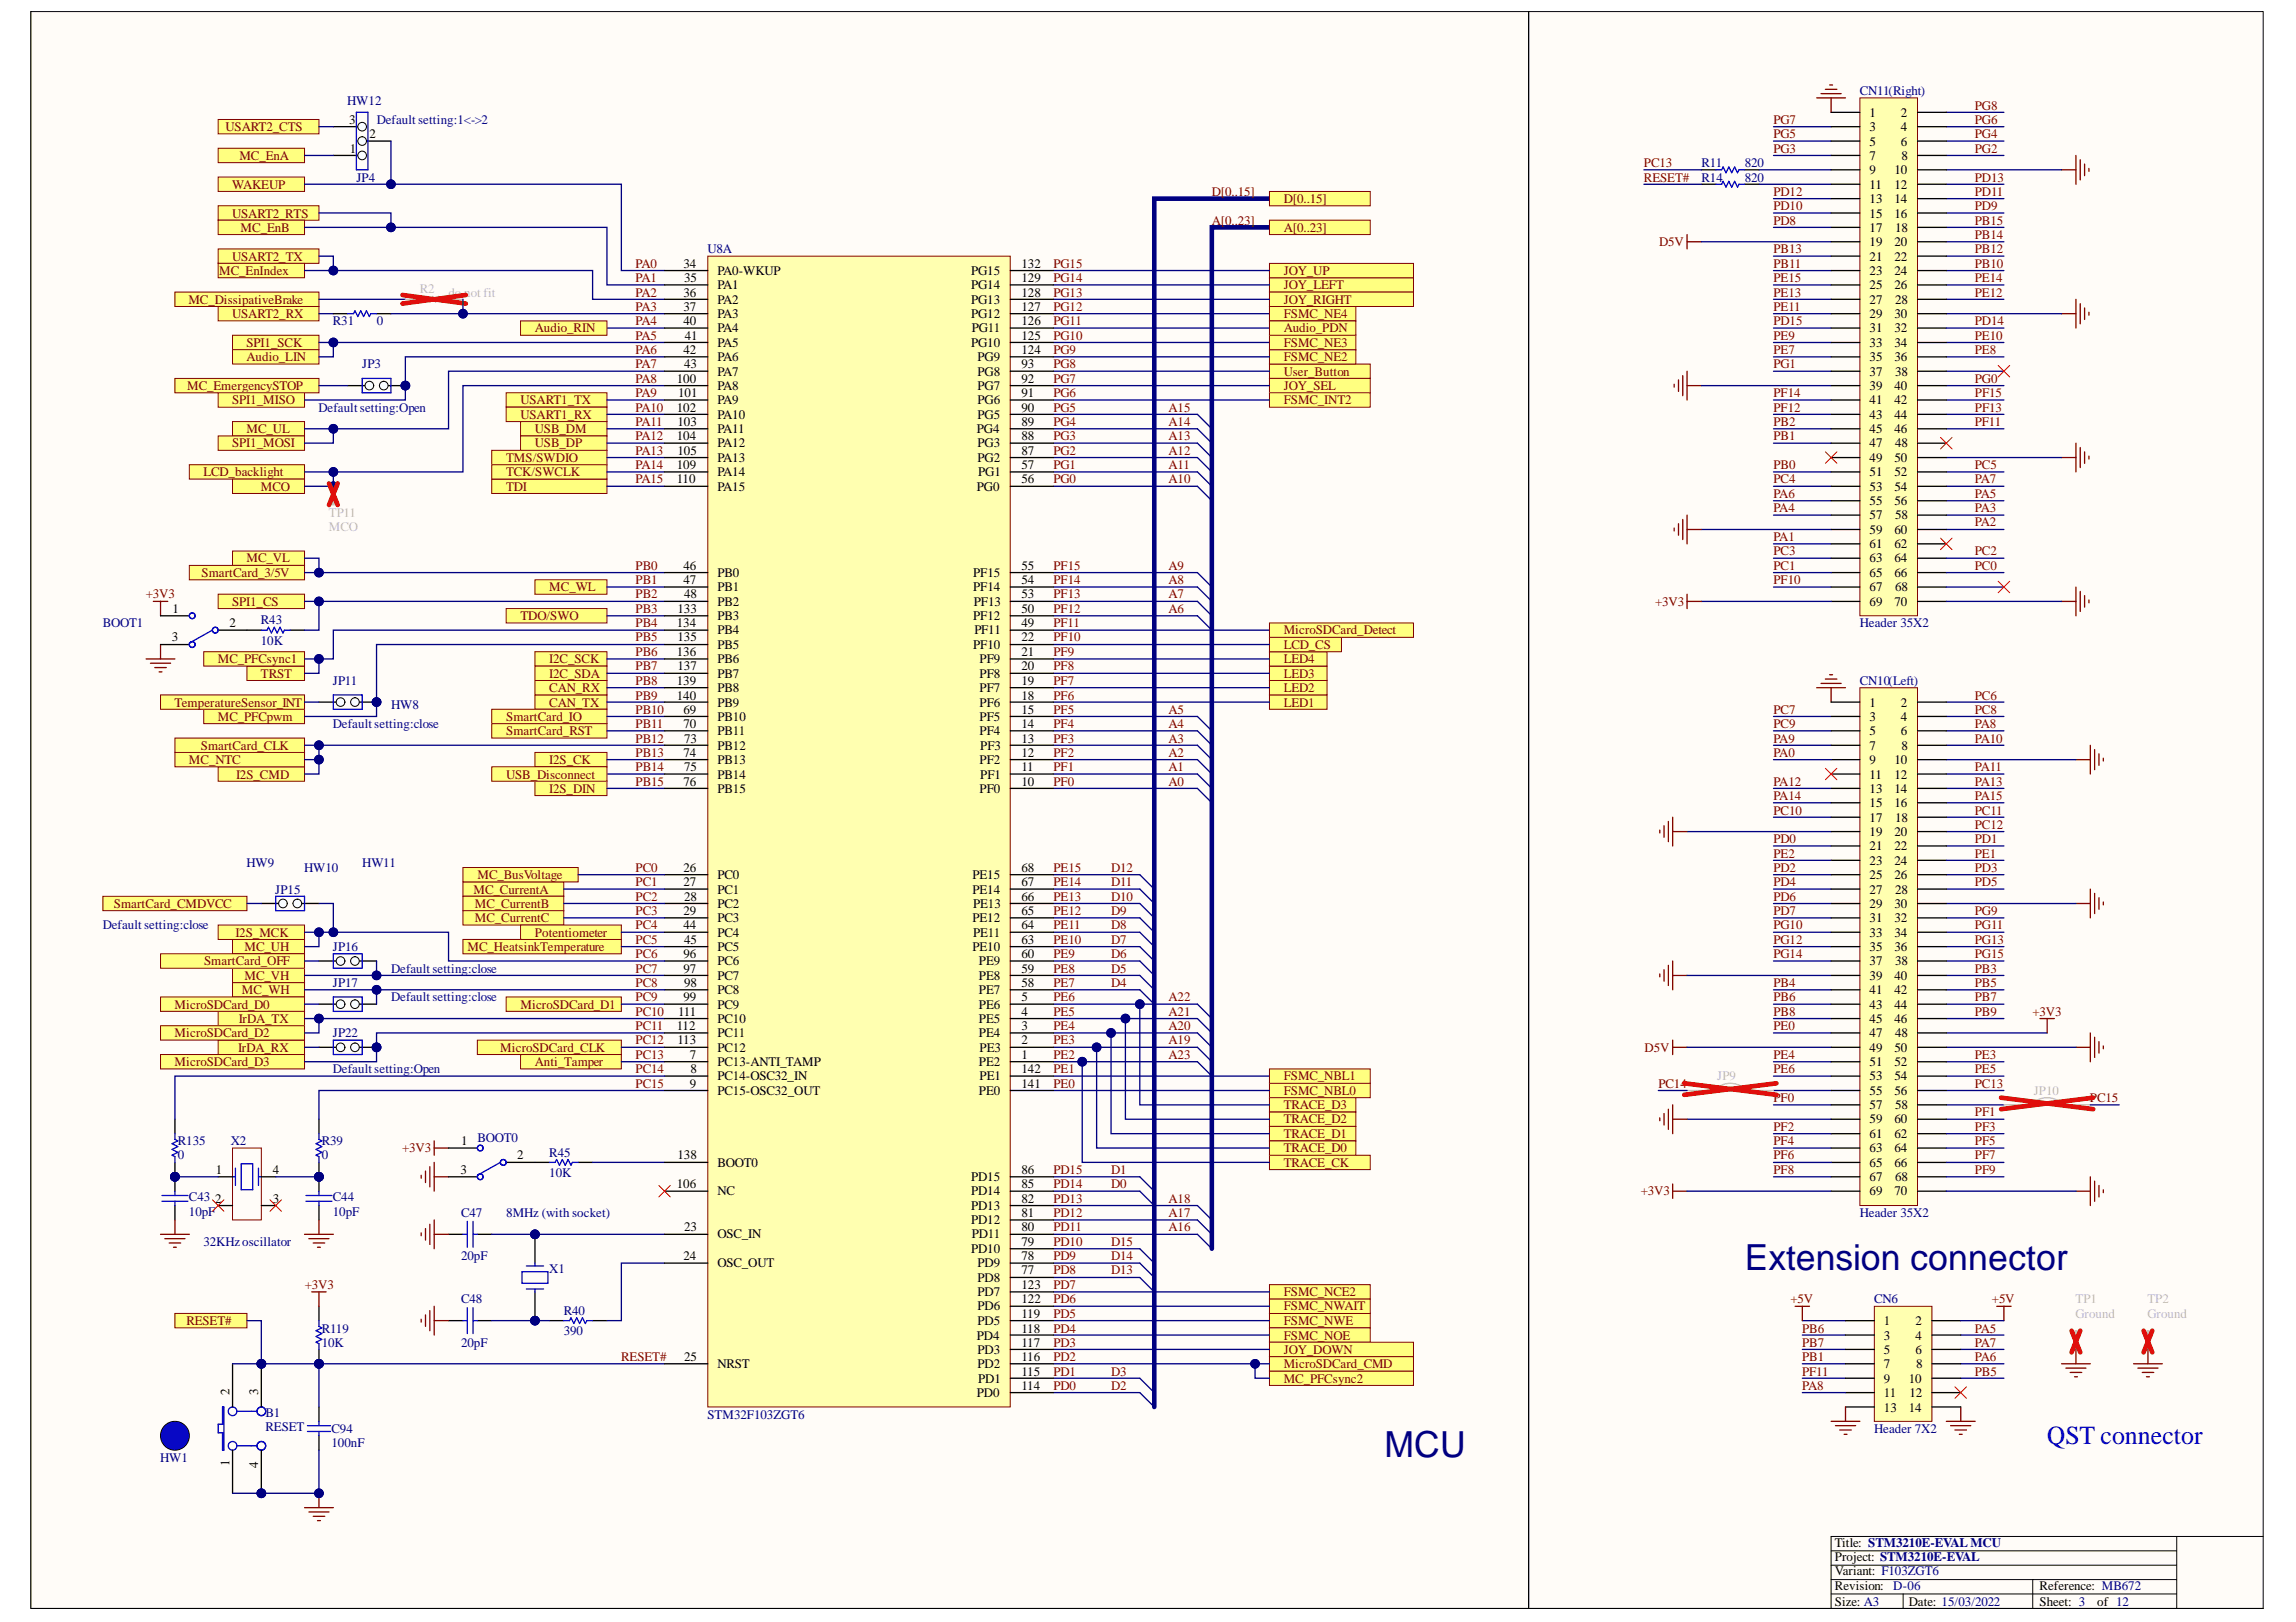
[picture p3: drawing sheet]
<svg xmlns="http://www.w3.org/2000/svg" width="297mm" height="210mm" viewBox="0 0 297 210" stroke-linecap="round" stroke-linejoin="round" font-family="sans-serif">
<defs><g id="words">
<g font-size="4.6" fill="#000080">
<text x="225.7" y="164.3">Extension connector</text>
<text x="179.1" y="188.5">MCU</text>
</g>
<text font-size="3.4" fill="#00f" x="264.8" y="186.9">QST connector</text>
<g font-size="1.7" fill="#800000">
<text x="29.2" y="17">USART2_CTS</text>
<text x="229.4" y="17.9">PG5</text>
<text x="229.4" y="16.1">PG7</text>
<text x="255.5" y="17.9">PG4</text>
<text x="255.5" y="16.1">PG6</text>
<text x="255.5" y="14.2">PG8</text>
<text x="31" y="20.7">MC_EnA</text>
<text x="212.7" y="23.5">RESET#</text>
<text x="212.7" y="21.6">PC13</text>
<text x="229.4" y="19.8">PG3</text>
<text x="255.5" y="23.5">PD13</text>
<text x="255.5" y="19.8">PG2</text>
<text x="30" y="28.1">USART2_RTS</text>
<text x="30" y="24.4">WAKEUP</text>
<text x="156.8" y="29.1">A[0..23]</text>
<text x="156.8" y="25.4">D[0..15]</text>
<text x="166.1" y="26.3">D[0..15]</text>
<text x="229.4" y="29.1">PD8</text>
<text x="229.4" y="27.2">PD10</text>
<text x="229.4" y="25.4">PD12</text>
<text x="255.5" y="29.1">PB15</text>
<text x="255.5" y="27.2">PD9</text>
<text x="255.5" y="25.4">PD11</text>
<text x="28.3" y="35.6">MC_EnIndex</text>
<text x="30" y="33.7">USART2_TX</text>
<text x="31.1" y="30">MC_EnB</text>
<text x="82.2" y="34.7">PA0</text>
<text x="136.3" y="34.7">PG15</text>
<text x="166.1" y="35.6">JOY_UP</text>
<text x="166.1" y="30">A[0..23]</text>
<text x="214.6" y="31.9">D5V</text>
<text x="229.4" y="34.7">PB11</text>
<text x="229.4" y="32.8">PB13</text>
<text x="255.5" y="34.7">PB10</text>
<text x="255.5" y="32.8">PB12</text>
<text x="255.5" y="30.9">PB14</text>
<text x="24.4" y="39.3">MC_DissipativeBrake</text>
<text x="30" y="41.2">USART2_RX</text>
<text x="82.2" y="36.5">PA1</text>
<text x="82.2" y="38.4">PA2</text>
<text x="82.2" y="40.2">PA3</text>
<text x="136.3" y="40.2">PG12</text>
<text x="136.3" y="38.4">PG13</text>
<text x="136.3" y="36.5">PG14</text>
<text x="166.1" y="37.4">JOY_LEFT</text>
<text x="166.1" y="39.3">JOY_RIGHT</text>
<text x="166.1" y="41.2">FSMC_NE4</text>
<text x="229.4" y="40.2">PE11</text>
<text x="229.4" y="38.4">PE13</text>
<text x="229.4" y="36.5">PE15</text>
<text x="255.5" y="38.4">PE12</text>
<text x="255.5" y="36.5">PE14</text>
<text x="31.9" y="44.9">SPI1_SCK</text>
<text x="31.9" y="46.7">Audio_LIN</text>
<text x="69.2" y="43">Audio_RIN</text>
<text x="82.2" y="42.1">PA4</text>
<text x="82.2" y="44">PA5</text>
<text x="82.2" y="45.8">PA6</text>
<text x="82.2" y="47.7">PA7</text>
<text x="136.3" y="47.7">PG8</text>
<text x="136.3" y="45.8">PG9</text>
<text x="136.3" y="44">PG10</text>
<text x="136.3" y="42.1">PG11</text>
<text x="166.1" y="46.7">FSMC_NE2</text>
<text x="166.1" y="44.9">FSMC_NE3</text>
<text x="166.1" y="43">Audio_PDN</text>
<text x="229.4" y="42.1">PD15</text>
<text x="229.4" y="45.8">PE7</text>
<text x="229.4" y="44">PE9</text>
<text x="229.4" y="47.7">PG1</text>
<text x="255.5" y="42.1">PD14</text>
<text x="255.5" y="45.8">PE8</text>
<text x="255.5" y="44">PE10</text>
<text x="24.2" y="50.5">MC_EmergencySTOP</text>
<text x="30" y="52.3">SPI1_MISO</text>
<text x="67.3" y="52.3">USART1_TX</text>
<text x="82.2" y="49.5">PA8</text>
<text x="82.2" y="51.4">PA9</text>
<text x="82.2" y="53.3">PA10</text>
<text x="136.3" y="53.3">PG5</text>
<text x="136.3" y="51.4">PG6</text>
<text x="136.3" y="49.5">PG7</text>
<text x="151.2" y="53.3">A15</text>
<text x="166.1" y="48.6">User_Button</text>
<text x="166.1" y="50.5">JOY_SEL</text>
<text x="166.1" y="52.3">FSMC_INT2</text>
<text x="229.4" y="53.3">PF12</text>
<text x="229.4" y="51.4">PF14</text>
<text x="255.5" y="53.3">PF13</text>
<text x="255.5" y="51.4">PF15</text>
<text x="255.5" y="49.5">PG0</text>
<text x="30" y="57.9">SPI1_MOSI</text>
<text x="31.9" y="56">MC_UL</text>
<text x="65.5" y="59.8">TMS/SWDIO</text>
<text x="67.3" y="54.2">USART1_RX</text>
<text x="69.2" y="56">USB_DM</text>
<text x="69.2" y="57.9">USB_DP</text>
<text x="82.2" y="55.1">PA11</text>
<text x="82.2" y="57">PA12</text>
<text x="82.2" y="58.8">PA13</text>
<text x="136.3" y="58.8">PG2</text>
<text x="136.3" y="57">PG3</text>
<text x="136.3" y="55.1">PG4</text>
<text x="151.2" y="58.8">A12</text>
<text x="151.2" y="57">A13</text>
<text x="151.2" y="55.1">A14</text>
<text x="229.4" y="57">PB1</text>
<text x="229.4" y="55.1">PB2</text>
<text x="255.5" y="55.1">PF11</text>
<text x="26.3" y="61.6">LCD_backlight</text>
<text x="33.8" y="63.5">MCO</text>
<text x="65.5" y="63.5">TDI</text>
<text x="65.5" y="61.6">TCK/SWCLK</text>
<text x="82.2" y="60.7">PA14</text>
<text x="82.2" y="62.6">PA15</text>
<text x="136.3" y="62.6">PG0</text>
<text x="136.3" y="60.7">PG1</text>
<text x="151.2" y="62.6">A10</text>
<text x="151.2" y="60.7">A11</text>
<text x="229.4" y="64.4">PA6</text>
<text x="229.4" y="60.7">PB0</text>
<text x="229.4" y="62.6">PC4</text>
<text x="255.5" y="64.4">PA5</text>
<text x="255.5" y="62.6">PA7</text>
<text x="255.5" y="60.7">PC5</text>
<text x="229.4" y="70">PA1</text>
<text x="229.4" y="66.3">PA4</text>
<text x="229.4" y="71.8">PC3</text>
<text x="255.5" y="68.1">PA2</text>
<text x="255.5" y="66.3">PA3</text>
<text x="255.5" y="71.8">PC2</text>
<text x="18.9" y="77.4">+3V3</text>
<text x="26.1" y="74.6">SmartCard_3/5V</text>
<text x="31.9" y="72.8">MC_VL</text>
<text x="71.1" y="76.5">MC_WL</text>
<text x="82.2" y="73.7">PB0</text>
<text x="82.2" y="75.6">PB1</text>
<text x="82.2" y="77.4">PB2</text>
<text x="136.3" y="77.4">PF13</text>
<text x="136.3" y="75.6">PF14</text>
<text x="136.3" y="73.7">PF15</text>
<text x="151.2" y="77.4">A7</text>
<text x="151.2" y="75.6">A8</text>
<text x="151.2" y="73.7">A9</text>
<text x="229.4" y="73.7">PC1</text>
<text x="229.4" y="75.6">PF10</text>
<text x="255.5" y="73.7">PC0</text>
<text x="30" y="78.4">SPI1_CS</text>
<text x="67.3" y="80.2">TDO/SWO</text>
<text x="82.2" y="79.3">PB3</text>
<text x="82.2" y="81.1">PB4</text>
<text x="82.2" y="83">PB5</text>
<text x="136.3" y="83">PF10</text>
<text x="136.3" y="81.1">PF11</text>
<text x="136.3" y="79.3">PF12</text>
<text x="151.2" y="79.3">A6</text>
<text x="166.1" y="83.9">LCD_CS</text>
<text x="166.1" y="82.1">MicroSDCard_Detect</text>
<text x="214.1" y="78.4">+3V3</text>
<text x="28.2" y="85.8">MC_PFCsync1</text>
<text x="33.8" y="87.7">TRST</text>
<text x="71.1" y="89.6">CAN_RX</text>
<text x="71.1" y="85.8">I2C_SCK</text>
<text x="71.1" y="87.7">I2C_SDA</text>
<text x="82.2" y="84.9">PB6</text>
<text x="82.2" y="86.7">PB7</text>
<text x="82.2" y="88.7">PB8</text>
<text x="136.3" y="88.7">PF7</text>
<text x="136.3" y="86.7">PF8</text>
<text x="136.3" y="84.9">PF9</text>
<text x="166.1" y="87.7">LED3</text>
<text x="166.1" y="89.6">LED2</text>
<text x="166.1" y="85.8">LED4</text>
<text x="22.6" y="91.5">TemperatureSensor_INT</text>
<text x="28.2" y="93.3">MC_PFCpwm</text>
<text x="65.5" y="93.3">SmartCard_IO</text>
<text x="65.5" y="95.2">SmartCard_RST</text>
<text x="71.1" y="91.5">CAN_TX</text>
<text x="82.2" y="90.5">PB9</text>
<text x="82.2" y="92.4">PB10</text>
<text x="82.2" y="94.2">PB11</text>
<text x="136.3" y="94.2">PF4</text>
<text x="136.3" y="92.4">PF5</text>
<text x="136.3" y="90.5">PF6</text>
<text x="151.2" y="94.2">A4</text>
<text x="151.2" y="92.4">A5</text>
<text x="166.1" y="91.5">LED1</text>
<text x="229.4" y="92.4">PC7</text>
<text x="229.4" y="94.2">PC9</text>
<text x="255.5" y="94.2">PA8</text>
<text x="255.5" y="90.5">PC6</text>
<text x="255.5" y="92.4">PC8</text>
<text x="24.4" y="98.9">MC_NTC</text>
<text x="26" y="97">SmartCard_CLK</text>
<text x="30.5" y="100.8">I2S_CMD</text>
<text x="65.5" y="100.8">USB_Disconnect</text>
<text x="71.1" y="98.9">I2S_CK</text>
<text x="82.2" y="96.1">PB12</text>
<text x="82.2" y="98">PB13</text>
<text x="82.2" y="99.8">PB14</text>
<text x="82.2" y="101.7">PB15</text>
<text x="136.3" y="101.7">PF0</text>
<text x="136.3" y="99.8">PF1</text>
<text x="136.3" y="98">PF2</text>
<text x="136.3" y="96.1">PF3</text>
<text x="151.2" y="101.7">A0</text>
<text x="151.2" y="99.8">A1</text>
<text x="151.2" y="98">A2</text>
<text x="151.2" y="96.1">A3</text>
<text x="229.4" y="98">PA0</text>
<text x="229.4" y="96.1">PA9</text>
<text x="229.4" y="101.7">PA12</text>
<text x="255.5" y="96.1">PA10</text>
<text x="255.5" y="99.8">PA11</text>
<text x="255.5" y="101.7">PA13</text>
<text x="71.1" y="102.6">I2S_DIN</text>
<text x="229.4" y="103.5">PA14</text>
<text x="229.4" y="105.4">PC10</text>
<text x="255.5" y="103.5">PA15</text>
<text x="255.5" y="105.4">PC11</text>
<text x="255.5" y="107.3">PC12</text>
<text x="61.8" y="113.8">MC_BusVoltage</text>
<text x="82.2" y="112.8">PC0</text>
<text x="136.3" y="112.8">PE15</text>
<text x="143.7" y="112.8">D12</text>
<text x="229.4" y="109.1">PD0</text>
<text x="229.4" y="112.8">PD2</text>
<text x="229.4" y="111">PE2</text>
<text x="255.5" y="109.1">PD1</text>
<text x="255.5" y="112.8">PD3</text>
<text x="255.5" y="111">PE1</text>
<text x="14.7" y="117.5">SmartCard_CMDVCC</text>
<text x="61.3" y="115.6">MC_CurrentA</text>
<text x="61.4" y="117.5">MC_CurrentB</text>
<text x="61.4" y="119.4">MC_CurrentC</text>
<text x="82.2" y="114.7">PC1</text>
<text x="82.2" y="116.6">PC2</text>
<text x="82.2" y="118.4">PC3</text>
<text x="136.3" y="118.4">PE12</text>
<text x="136.3" y="116.6">PE13</text>
<text x="136.3" y="114.7">PE14</text>
<text x="143.7" y="118.4">D9</text>
<text x="143.7" y="116.6">D10</text>
<text x="143.7" y="114.7">D11</text>
<text x="229.4" y="114.7">PD4</text>
<text x="229.4" y="116.6">PD6</text>
<text x="229.4" y="118.4">PD7</text>
<text x="255.5" y="114.7">PD5</text>
<text x="255.5" y="118.4">PG9</text>
<text x="26.4" y="124.9">SmartCard_OFF</text>
<text x="30.5" y="121.2">I2S_MCK</text>
<text x="31.6" y="123.1">MC_UH</text>
<text x="60.5" y="123.1">MC_HeatsinkTemperature</text>
<text x="69.2" y="121.2">Potentiometer</text>
<text x="82.2" y="120.3">PC4</text>
<text x="82.2" y="122.1">PC5</text>
<text x="82.2" y="124">PC6</text>
<text x="82.2" y="125.9">PC7</text>
<text x="136.3" y="125.9">PE8</text>
<text x="136.3" y="124">PE9</text>
<text x="136.3" y="122.1">PE10</text>
<text x="136.3" y="120.3">PE11</text>
<text x="143.7" y="125.9">D5</text>
<text x="143.7" y="124">D6</text>
<text x="143.7" y="122.1">D7</text>
<text x="143.7" y="120.3">D8</text>
<text x="229.4" y="120.3">PG10</text>
<text x="229.4" y="122.1">PG12</text>
<text x="229.4" y="124">PG14</text>
<text x="255.5" y="125.9">PB3</text>
<text x="255.5" y="120.3">PG11</text>
<text x="255.5" y="122.1">PG13</text>
<text x="255.5" y="124">PG15</text>
<text x="22.6" y="130.5">MicroSDCard_D0</text>
<text x="31.3" y="128.7">MC_WH</text>
<text x="31.6" y="126.8">MC_VH</text>
<text x="67.3" y="130.5">MicroSDCard_D1</text>
<text x="82.2" y="127.7">PC8</text>
<text x="82.2" y="129.6">PC9</text>
<text x="82.2" y="131.4">PC10</text>
<text x="136.3" y="131.4">PE5</text>
<text x="136.3" y="129.6">PE6</text>
<text x="136.3" y="127.7">PE7</text>
<text x="143.7" y="127.7">D4</text>
<text x="151.2" y="131.4">A21</text>
<text x="151.2" y="129.6">A22</text>
<text x="229.4" y="127.7">PB4</text>
<text x="229.4" y="129.6">PB6</text>
<text x="229.4" y="131.4">PB8</text>
<text x="255.5" y="127.7">PB5</text>
<text x="255.5" y="129.6">PB7</text>
<text x="255.5" y="131.4">PB9</text>
<text x="262.9" y="131.4">+3V3</text>
<text x="22.6" y="134.2">MicroSDCard_D2</text>
<text x="22.6" y="138">MicroSDCard_D3</text>
<text x="30.8" y="136.1">IrDA_RX</text>
<text x="30.9" y="132.4">IrDA_TX</text>
<text x="64.7" y="136.1">MicroSDCard_CLK</text>
<text x="69.2" y="138">Anti_Tamper</text>
<text x="82.2" y="133.3">PC11</text>
<text x="82.2" y="135.2">PC12</text>
<text x="82.2" y="137">PC13</text>
<text x="136.3" y="137">PE2</text>
<text x="136.3" y="135.2">PE3</text>
<text x="136.3" y="133.3">PE4</text>
<text x="151.2" y="135.2">A19</text>
<text x="151.2" y="133.3">A20</text>
<text x="151.2" y="137">A23</text>
<text x="212.8" y="136.1">D5V</text>
<text x="229.4" y="137">PE4</text>
<text x="229.4" y="133.3">PE0</text>
<text x="255.5" y="137">PE3</text>
<text x="82.2" y="138.9">PC14</text>
<text x="82.2" y="140.7">PC15</text>
<text x="136.3" y="140.7">PE0</text>
<text x="136.3" y="138.9">PE1</text>
<text x="166.1" y="141.7">FSMC_NBL0</text>
<text x="166.1" y="143.5">TRACE_D3</text>
<text x="166.1" y="139.8">FSMC_NBL1</text>
<text x="214.5" y="140.7">PC14</text>
<text x="229.4" y="142.6">PF0</text>
<text x="229.4" y="138.9">PE6</text>
<text x="255.5" y="140.7">PC13</text>
<text x="255.5" y="138.9">PE5</text>
<text x="270.4" y="142.6">PC15</text>
<text x="52" y="149.1">+3V3</text>
<text x="166.1" y="145.4">TRACE_D2</text>
<text x="166.1" y="147.2">TRACE_D1</text>
<text x="166.1" y="149.1">TRACE_D0</text>
<text x="229.4" y="146.3">PF2</text>
<text x="229.4" y="148.2">PF4</text>
<text x="255.5" y="144.5">PF1</text>
<text x="255.5" y="146.3">PF3</text>
<text x="255.5" y="148.2">PF5</text>
<text x="136.3" y="155.6">PD13</text>
<text x="136.3" y="153.8">PD14</text>
<text x="136.3" y="151.9">PD15</text>
<text x="143.7" y="153.8">D0</text>
<text x="143.7" y="151.9">D1</text>
<text x="151.2" y="155.6">A18</text>
<text x="166.1" y="151">TRACE_CK</text>
<text x="212.3" y="154.7">+3V3</text>
<text x="229.4" y="150">PF6</text>
<text x="229.4" y="151.9">PF8</text>
<text x="255.5" y="150">PF7</text>
<text x="255.5" y="151.9">PF9</text>
<text x="136.3" y="161.2">PD10</text>
<text x="136.3" y="159.3">PD11</text>
<text x="136.3" y="157.5">PD12</text>
<text x="143.7" y="161.2">D15</text>
<text x="151.2" y="159.3">A16</text>
<text x="151.2" y="157.5">A17</text>
<text x="39.4" y="166.8">+3V3</text>
<text x="136.3" y="166.8">PD7</text>
<text x="136.3" y="164.9">PD8</text>
<text x="136.3" y="163.1">PD9</text>
<text x="143.7" y="164.9">D13</text>
<text x="143.7" y="163.1">D14</text>
<text x="166.1" y="167.7">FSMC_NCE2</text>
<text x="24.1" y="171.5">RESET#</text>
<text x="136.3" y="172.4">PD4</text>
<text x="136.3" y="170.6">PD5</text>
<text x="136.3" y="168.6">PD6</text>
<text x="166.1" y="171.5">FSMC_NWE</text>
<text x="166.1" y="173.4">FSMC_NOE</text>
<text x="166.1" y="169.6">FSMC_NWAIT</text>
<text x="231.6" y="168.6">+5V</text>
<text x="233.2" y="172.4">PB6</text>
<text x="255.5" y="172.4">PA5</text>
<text x="257.7" y="168.6">+5V</text>
<text x="80.4" y="176.2">RESET#</text>
<text x="136.3" y="179.9">PD0</text>
<text x="136.3" y="178">PD1</text>
<text x="136.3" y="176.2">PD2</text>
<text x="136.3" y="174.3">PD3</text>
<text x="143.7" y="179.9">D2</text>
<text x="143.7" y="178">D3</text>
<text x="166.1" y="178.9">MC_PFCsync2</text>
<text x="166.1" y="177.1">MicroSDCard_CMD</text>
<text x="166.1" y="175.2">JOY_DOWN</text>
<text x="233.2" y="176.2">PB1</text>
<text x="233.2" y="178">PF11</text>
<text x="233.2" y="174.3">PB7</text>
<text x="233.2" y="179.9">PA8</text>
<text x="255.5" y="176.2">PA6</text>
<text x="255.5" y="174.3">PA7</text>
<text x="255.5" y="178">PB5</text>
</g>
<g font-size="1.7" fill="#000080">
<text x="44.9" y="13.6">HW12</text>
<text x="240.6" y="12.3">CN11(Right)</text>
<text x="46.1" y="23.5">JP4</text>
<text x="220.1" y="23.5">R14</text>
<text x="220.1" y="21.6">R11</text>
<text x="225.7" y="21.6">820</text>
<text x="225.7" y="23.5">820</text>
<text x="91.5" y="32.8">U8A</text>
<text x="43.1" y="42.1">R31</text>
<text x="46.9" y="47.7">JP3</text>
<text x="48.7" y="42.1">0</text>
<text x="13.3" y="81.1">BOOT1</text>
<text x="33.8" y="80.8">R43</text>
<text x="33.8" y="83.4">10K</text>
<text x="240.6" y="81.1">Header 35X2</text>
<text x="43.1" y="88.7">JP11</text>
<text x="240.6" y="88.7">CN10(Left)</text>
<text x="50.6" y="91.8">HW8</text>
<text x="31.9" y="112.3">HW9</text>
<text x="39.3" y="112.8">HW10</text>
<text x="46.9" y="112.3">HW11</text>
<text x="35.6" y="115.6">JP15</text>
<text x="43.1" y="123.1">JP16</text>
<text x="43.1" y="127.7">JP17</text>
<text x="43.1" y="134.2">JP22</text>
<text x="23" y="148.2">R135</text>
<text x="29.9" y="148.2">X2</text>
<text x="41.6" y="148.2">R39</text>
<text x="61.8" y="147.8">BOOT0</text>
<text x="71.1" y="149.7">R45</text>
<text x="23" y="150">0</text>
<text x="24.4" y="155.4">C43</text>
<text x="41.6" y="150">0</text>
<text x="43.1" y="155.4">C44</text>
<text x="71.1" y="152.3">10K</text>
<text x="24.4" y="157.3">10pF</text>
<text x="26.3" y="161.2">32KHzoscillator</text>
<text x="43.1" y="157.3">10pF</text>
<text x="59.6" y="157.5">C47</text>
<text x="65.5" y="157.5">8MHz (with socket)</text>
<text x="240.6" y="157.5">Header 35X2</text>
<text x="59.6" y="163.1">20pF</text>
<text x="71.1" y="164.7">X1</text>
<text x="41.6" y="172.4">R119</text>
<text x="59.6" y="168.6">C48</text>
<text x="72.9" y="170.2">R40</text>
<text x="72.9" y="172.8">390</text>
<text x="242.5" y="168.6">CN6</text>
<text x="41.6" y="174.3">10K</text>
<text x="59.6" y="174.3">20pF</text>
<text x="34.3" y="183.3">B1</text>
<text x="34.3" y="185.2">RESET</text>
<text x="42.9" y="185.5">C94</text>
<text x="91.5" y="183.6">STM32F103ZGT6</text>
<text x="242.5" y="185.5">Header 7X2</text>
<text x="20.7" y="189.2">HW1</text>
<text x="42.9" y="187.3">100nF</text>
<text x="244.9" y="205.7">D-06</text>
</g>
<g font-size="1.7">
<text x="45.2" y="16.1">3</text>
<text x="47.8" y="17.9">2</text>
<text x="241.9" y="15.1">1</text>
<text x="241.9" y="17">3</text>
<text x="245.9" y="15.1">2</text>
<text x="245.9" y="17">4</text>
<text x="45.3" y="19.8">1</text>
<text x="241.9" y="18.8">5</text>
<text x="241.9" y="20.7">7</text>
<text x="241.9" y="22.6">9</text>
<text x="245.1" y="22.6">10</text>
<text x="245.9" y="18.8">6</text>
<text x="246" y="20.7">8</text>
<text x="241.9" y="24.4">11</text>
<text x="241.9" y="26.3">13</text>
<text x="241.9" y="28.1">15</text>
<text x="245.1" y="24.4">12</text>
<text x="245.1" y="26.3">14</text>
<text x="245.1" y="28.1">16</text>
<text x="88.4" y="34.7">34</text>
<text x="92.8" y="35.6">PA0-WKUP</text>
<text x="125.6" y="35.6">PG15</text>
<text x="132.1" y="34.7">132</text>
<text x="241.9" y="30">17</text>
<text x="241.9" y="31.9">19</text>
<text x="241.9" y="33.7">21</text>
<text x="241.9" y="35.6">23</text>
<text x="245.1" y="31.9">20</text>
<text x="245.1" y="33.7">22</text>
<text x="245.1" y="35.6">24</text>
<text x="245.2" y="30">18</text>
<text x="88.4" y="38.4">36</text>
<text x="88.4" y="40.2">37</text>
<text x="88.5" y="36.5">35</text>
<text x="92.8" y="37.4">PA1</text>
<text x="92.8" y="39.3">PA2</text>
<text x="92.8" y="41.2">PA3</text>
<text x="125.6" y="41.2">PG12</text>
<text x="125.6" y="39.3">PG13</text>
<text x="125.6" y="37.4">PG14</text>
<text x="132.1" y="40.2">127</text>
<text x="132.1" y="38.4">128</text>
<text x="132.1" y="36.5">129</text>
<text x="241.9" y="37.4">25</text>
<text x="241.9" y="39.3">27</text>
<text x="241.9" y="41.2">29</text>
<text x="245.1" y="37.4">26</text>
<text x="245.1" y="41.2">30</text>
<text x="245.2" y="39.3">28</text>
<text x="88.4" y="42.1">40</text>
<text x="88.4" y="45.8">42</text>
<text x="88.5" y="47.7">43</text>
<text x="88.6" y="44">41</text>
<text x="92.8" y="43">PA4</text>
<text x="92.8" y="44.9">PA5</text>
<text x="92.8" y="46.7">PA6</text>
<text x="125.6" y="44.9">PG10</text>
<text x="125.7" y="43">PG11</text>
<text x="126.5" y="46.7">PG9</text>
<text x="132.1" y="42.1">126</text>
<text x="132.1" y="47.7">93</text>
<text x="132.1" y="45.8">124</text>
<text x="132.1" y="44">125</text>
<text x="241.9" y="43">31</text>
<text x="241.9" y="44.9">33</text>
<text x="241.9" y="46.7">35</text>
<text x="245.1" y="43">32</text>
<text x="245.1" y="44.9">34</text>
<text x="245.1" y="46.7">36</text>
<text x="87.6" y="49.5">100</text>
<text x="87.6" y="53.3">102</text>
<text x="87.7" y="51.4">101</text>
<text x="92.8" y="48.6">PA7</text>
<text x="92.8" y="50.5">PA8</text>
<text x="92.8" y="52.3">PA9</text>
<text x="126.5" y="52.3">PG6</text>
<text x="126.5" y="50.5">PG7</text>
<text x="126.5" y="48.6">PG8</text>
<text x="132.1" y="53.3">90</text>
<text x="132.1" y="51.4">91</text>
<text x="132.1" y="49.5">92</text>
<text x="241.9" y="48.6">37</text>
<text x="241.9" y="50.5">39</text>
<text x="241.9" y="52.3">41</text>
<text x="245.1" y="50.5">40</text>
<text x="245.1" y="52.3">42</text>
<text x="245.2" y="48.6">38</text>
<text x="87.6" y="57">104</text>
<text x="87.6" y="55.1">103</text>
<text x="87.6" y="58.8">105</text>
<text x="92.8" y="54.2">PA10</text>
<text x="92.8" y="56">PA11</text>
<text x="92.8" y="57.9">PA12</text>
<text x="92.8" y="59.8">PA13</text>
<text x="126.4" y="56">PG4</text>
<text x="126.5" y="59.8">PG2</text>
<text x="126.5" y="57.9">PG3</text>
<text x="126.5" y="54.2">PG5</text>
<text x="132.1" y="58.8">87</text>
<text x="132.1" y="57">88</text>
<text x="132.1" y="55.1">89</text>
<text x="241.9" y="54.2">43</text>
<text x="241.9" y="56">45</text>
<text x="241.9" y="57.9">47</text>
<text x="241.9" y="59.8">49</text>
<text x="245.1" y="54.2">44</text>
<text x="245.1" y="56">46</text>
<text x="245.1" y="59.8">50</text>
<text x="245.2" y="57.9">48</text>
<text x="87.6" y="60.7">109</text>
<text x="87.6" y="62.6">110</text>
<text x="92.8" y="61.6">PA14</text>
<text x="92.8" y="63.5">PA15</text>
<text x="126.4" y="63.5">PG0</text>
<text x="126.6" y="61.6">PG1</text>
<text x="132.1" y="62.6">56</text>
<text x="132.1" y="60.7">57</text>
<text x="241.9" y="61.6">51</text>
<text x="241.9" y="63.5">53</text>
<text x="241.9" y="65.3">55</text>
<text x="245.1" y="61.6">52</text>
<text x="245.1" y="63.5">54</text>
<text x="245.1" y="65.3">56</text>
<text x="241.9" y="67.2">57</text>
<text x="241.9" y="69.1">59</text>
<text x="241.9" y="70.9">61</text>
<text x="245.1" y="69.1">60</text>
<text x="245.1" y="70.9">62</text>
<text x="245.2" y="67.2">58</text>
<text x="88.4" y="73.7">46</text>
<text x="88.4" y="75.6">47</text>
<text x="88.5" y="77.4">48</text>
<text x="92.8" y="74.6">PB0</text>
<text x="92.8" y="76.5">PB1</text>
<text x="125.9" y="76.5">PF14</text>
<text x="125.9" y="74.6">PF15</text>
<text x="132.1" y="77.4">53</text>
<text x="132.1" y="75.6">54</text>
<text x="132.1" y="73.7">55</text>
<text x="241.9" y="72.8">63</text>
<text x="241.9" y="74.6">65</text>
<text x="241.9" y="76.5">67</text>
<text x="245.1" y="72.8">64</text>
<text x="245.1" y="74.6">66</text>
<text x="245.2" y="76.5">68</text>
<text x="22.3" y="83">3</text>
<text x="22.3" y="79.3">1</text>
<text x="29.7" y="81.1">2</text>
<text x="87.6" y="81.1">134</text>
<text x="87.6" y="79.3">133</text>
<text x="87.6" y="83">135</text>
<text x="92.8" y="78.4">PB2</text>
<text x="92.8" y="80.2">PB3</text>
<text x="92.8" y="82.1">PB4</text>
<text x="92.8" y="83.9">PB5</text>
<text x="125.9" y="83.9">PF10</text>
<text x="125.9" y="80.2">PF12</text>
<text x="126" y="78.4">PF13</text>
<text x="126.1" y="82.1">PF11</text>
<text x="132.1" y="83">22</text>
<text x="132.1" y="81.1">49</text>
<text x="132.1" y="79.3">50</text>
<text x="241.9" y="78.4">69</text>
<text x="245.1" y="78.4">70</text>
<text x="87.6" y="88.7">139</text>
<text x="87.6" y="84.9">136</text>
<text x="87.6" y="86.7">137</text>
<text x="92.8" y="87.7">PB7</text>
<text x="92.8" y="89.6">PB8</text>
<text x="92.8" y="85.8">PB6</text>
<text x="126.7" y="89.6">PF7</text>
<text x="126.7" y="87.7">PF8</text>
<text x="126.7" y="85.8">PF9</text>
<text x="132.1" y="88.7">19</text>
<text x="132.1" y="86.7">20</text>
<text x="132.1" y="84.9">21</text>
<text x="87.6" y="90.5">140</text>
<text x="88.4" y="92.4">69</text>
<text x="88.4" y="94.2">70</text>
<text x="92.8" y="93.3">PB10</text>
<text x="92.8" y="95.2">PB11</text>
<text x="92.8" y="91.5">PB9</text>
<text x="126.7" y="95.2">PF4</text>
<text x="126.7" y="93.3">PF5</text>
<text x="126.7" y="91.5">PF6</text>
<text x="132.1" y="94.2">14</text>
<text x="132.1" y="92.4">15</text>
<text x="132.1" y="90.5">18</text>
<text x="241.9" y="91.5">1</text>
<text x="241.9" y="93.3">3</text>
<text x="241.9" y="95.2">5</text>
<text x="245.9" y="91.5">2</text>
<text x="245.9" y="93.3">4</text>
<text x="245.9" y="95.2">6</text>
<text x="88.4" y="101.7">76</text>
<text x="88.4" y="98">74</text>
<text x="88.5" y="96.1">73</text>
<text x="88.5" y="99.8">75</text>
<text x="92.8" y="97">PB12</text>
<text x="92.8" y="98.9">PB13</text>
<text x="92.8" y="100.8">PB14</text>
<text x="126.7" y="98.9">PF2</text>
<text x="126.8" y="100.8">PF1</text>
<text x="126.8" y="97">PF3</text>
<text x="132.1" y="98">12</text>
<text x="132.1" y="101.7">10</text>
<text x="132.1" y="99.8">11</text>
<text x="132.1" y="96.1">13</text>
<text x="241.9" y="97">7</text>
<text x="241.9" y="98.9">9</text>
<text x="241.9" y="100.8">11</text>
<text x="245.1" y="98.9">10</text>
<text x="245.1" y="100.8">12</text>
<text x="246" y="97">8</text>
<text x="92.8" y="102.6">PB15</text>
<text x="126.7" y="102.6">PF0</text>
<text x="241.9" y="102.6">13</text>
<text x="241.9" y="104.5">15</text>
<text x="241.9" y="106.3">17</text>
<text x="245.1" y="102.6">14</text>
<text x="245.1" y="104.5">16</text>
<text x="245.2" y="106.3">18</text>
<text x="88.4" y="112.8">26</text>
<text x="92.8" y="113.8">PC0</text>
<text x="125.8" y="113.8">PE15</text>
<text x="132.1" y="112.8">68</text>
<text x="241.9" y="108.2">19</text>
<text x="241.9" y="110.1">21</text>
<text x="241.9" y="111.9">23</text>
<text x="241.9" y="113.8">25</text>
<text x="245.1" y="108.2">20</text>
<text x="245.1" y="110.1">22</text>
<text x="245.1" y="111.9">24</text>
<text x="245.1" y="113.8">26</text>
<text x="88.4" y="114.7">27</text>
<text x="88.4" y="118.4">29</text>
<text x="88.5" y="116.6">28</text>
<text x="92.8" y="115.6">PC1</text>
<text x="92.8" y="117.5">PC2</text>
<text x="92.8" y="119.4">PC3</text>
<text x="125.8" y="119.4">PE12</text>
<text x="125.8" y="115.6">PE14</text>
<text x="125.9" y="117.5">PE13</text>
<text x="132.1" y="118.4">65</text>
<text x="132.1" y="116.6">66</text>
<text x="132.1" y="114.7">67</text>
<text x="241.9" y="115.6">27</text>
<text x="241.9" y="117.5">29</text>
<text x="241.9" y="119.4">31</text>
<text x="245.1" y="117.5">30</text>
<text x="245.1" y="119.4">32</text>
<text x="245.2" y="115.6">28</text>
<text x="88.4" y="120.3">44</text>
<text x="88.4" y="124">96</text>
<text x="88.4" y="125.9">97</text>
<text x="88.5" y="122.1">45</text>
<text x="92.8" y="123.1">PC5</text>
<text x="92.8" y="121.2">PC4</text>
<text x="92.8" y="124.9">PC6</text>
<text x="125.8" y="123.1">PE10</text>
<text x="125.9" y="121.2">PE11</text>
<text x="126.6" y="124.9">PE9</text>
<text x="132.1" y="122.1">63</text>
<text x="132.1" y="120.3">64</text>
<text x="132.1" y="125.9">59</text>
<text x="132.1" y="124">60</text>
<text x="241.9" y="121.2">33</text>
<text x="241.9" y="123.1">35</text>
<text x="241.9" y="124.9">37</text>
<text x="245.1" y="121.2">34</text>
<text x="245.1" y="123.1">36</text>
<text x="245.2" y="124.9">38</text>
<text x="87.7" y="131.4">111</text>
<text x="88.4" y="129.6">99</text>
<text x="88.5" y="127.7">98</text>
<text x="92.8" y="128.7">PC8</text>
<text x="92.8" y="126.8">PC7</text>
<text x="92.8" y="130.5">PC9</text>
<text x="126.6" y="130.5">PE6</text>
<text x="126.6" y="128.7">PE7</text>
<text x="126.6" y="126.8">PE8</text>
<text x="132.1" y="131.4">4</text>
<text x="132.1" y="129.6">5</text>
<text x="132.1" y="127.7">58</text>
<text x="241.9" y="126.8">39</text>
<text x="241.9" y="128.7">41</text>
<text x="241.9" y="130.5">43</text>
<text x="245.1" y="126.8">40</text>
<text x="245.1" y="128.7">42</text>
<text x="245.1" y="130.5">44</text>
<text x="87.6" y="133.3">112</text>
<text x="87.6" y="135.2">113</text>
<text x="89.3" y="137">7</text>
<text x="92.8" y="138">PC13-ANTI_TAMP</text>
<text x="92.8" y="132.4">PC10</text>
<text x="92.8" y="134.2">PC11</text>
<text x="92.8" y="136.1">PC12</text>
<text x="126.6" y="138">PE2</text>
<text x="126.6" y="134.2">PE4</text>
<text x="126.6" y="132.4">PE5</text>
<text x="126.7" y="136.1">PE3</text>
<text x="132.1" y="137">1</text>
<text x="132.1" y="135.2">2</text>
<text x="132.1" y="133.3">3</text>
<text x="241.9" y="132.4">45</text>
<text x="241.9" y="134.2">47</text>
<text x="241.9" y="136.1">49</text>
<text x="241.9" y="138">51</text>
<text x="245.1" y="132.4">46</text>
<text x="245.1" y="136.1">50</text>
<text x="245.1" y="138">52</text>
<text x="245.2" y="134.2">48</text>
<text x="89.3" y="140.7">9</text>
<text x="89.3" y="138.9">8</text>
<text x="92.8" y="139.8">PC14-OSC32_IN</text>
<text x="92.8" y="141.7">PC15-OSC32_OUT</text>
<text x="126.6" y="141.7">PE0</text>
<text x="126.7" y="139.8">PE1</text>
<text x="132.1" y="140.7">141</text>
<text x="132.1" y="138.9">142</text>
<text x="241.9" y="139.8">53</text>
<text x="241.9" y="141.7">55</text>
<text x="241.9" y="143.5">57</text>
<text x="245.1" y="139.8">54</text>
<text x="245.1" y="141.7">56</text>
<text x="245.2" y="143.5">58</text>
<text x="59.6" y="148.2">1</text>
<text x="241.9" y="145.4">59</text>
<text x="241.9" y="147.2">61</text>
<text x="241.9" y="149.1">63</text>
<text x="245.1" y="145.4">60</text>
<text x="245.1" y="147.2">62</text>
<text x="245.1" y="149.1">64</text>
<text x="27.8" y="155.6">2</text>
<text x="27.9" y="151.9">1</text>
<text x="35.3" y="151.9">4</text>
<text x="35.3" y="155.6">3</text>
<text x="59.6" y="151.9">3</text>
<text x="66.9" y="150">2</text>
<text x="87.6" y="153.8">106</text>
<text x="87.6" y="150">138</text>
<text x="92.8" y="154.7">NC</text>
<text x="92.8" y="151">BOOT0</text>
<text x="125.6" y="154.7">PD14</text>
<text x="125.6" y="152.8">PD15</text>
<text x="132.1" y="155.6">82</text>
<text x="132.1" y="153.8">85</text>
<text x="132.1" y="151.9">86</text>
<text x="241.9" y="151">65</text>
<text x="241.9" y="152.8">67</text>
<text x="241.9" y="154.7">69</text>
<text x="245.1" y="151">66</text>
<text x="245.1" y="154.7">70</text>
<text x="245.2" y="152.8">68</text>
<text x="88.5" y="159.3">23</text>
<text x="92.8" y="160.3">OSC_IN</text>
<text x="125.6" y="158.4">PD12</text>
<text x="125.6" y="156.5">PD13</text>
<text x="125.7" y="160.3">PD11</text>
<text x="132.1" y="161.2">79</text>
<text x="132.1" y="159.3">80</text>
<text x="132.1" y="157.5">81</text>
<text x="88.4" y="163.1">24</text>
<text x="92.8" y="164">OSC_OUT</text>
<text x="125.6" y="162.1">PD10</text>
<text x="126.5" y="165.8">PD8</text>
<text x="126.5" y="164">PD9</text>
<text x="126.5" y="167.7">PD7</text>
<text x="132.1" y="164.9">77</text>
<text x="132.1" y="163.1">78</text>
<text x="132.1" y="166.8">123</text>
<text x="126.4" y="173.4">PD4</text>
<text x="126.5" y="171.5">PD5</text>
<text x="126.5" y="169.6">PD6</text>
<text x="132.1" y="172.4">118</text>
<text x="132.1" y="170.6">119</text>
<text x="132.1" y="168.6">122</text>
<text x="243.7" y="171.5">1</text>
<text x="243.7" y="173.4">3</text>
<text x="247.8" y="171.5">2</text>
<text x="247.8" y="173.4">4</text>
<text x="88.5" y="176.2">25</text>
<text x="92.8" y="177.1">NRST</text>
<text x="126.5" y="177.1">PD2</text>
<text x="126.5" y="175.2">PD3</text>
<text x="126.6" y="178.9">PD1</text>
<text x="132.1" y="179.9">114</text>
<text x="132.1" y="178">115</text>
<text x="132.1" y="176.2">116</text>
<text x="132.1" y="174.3">117</text>
<text x="243.7" y="175.2">5</text>
<text x="243.7" y="177.1">7</text>
<text x="243.7" y="178.9">9</text>
<text x="247" y="178.9">10</text>
<text x="247.8" y="175.2">6</text>
<text x="247.9" y="177.1">8</text>
<text x="29.7" y="180.6" transform="rotate(-90 29.7 180.6)">2</text>
<text x="33.4" y="180.6" transform="rotate(-90 33.4 180.6)">3</text>
<text x="126.4" y="180.8">PD0</text>
<text x="243.7" y="180.8">11</text>
<text x="243.7" y="182.7">13</text>
<text x="247" y="182.7">14</text>
<text x="247" y="180.8">12</text>
<text x="29.7" y="189.8" transform="rotate(-90 29.7 189.8)">1</text>
<text x="33.4" y="189.9" transform="rotate(-90 33.4 189.9)">4</text>
<text x="237.4" y="200.2">Title: STM3210E-EVAL MCU</text>
<text x="237.4" y="202">Project: STM3210E-EVAL</text>
<text x="237.4" y="203.9">Variant: F103ZGT6</text>
<text x="237.4" y="207.8">Size: A3</text>
<text x="237.4" y="205.7">Revision:</text>
<text x="247" y="207.8">Date: 15/03/2022</text>
<text x="263.9" y="205.7">Reference: MB672</text>
<text x="263.9" y="207.8">Sheet: 3</text>
<text x="271.3" y="207.8">of 12</text>
</g>
<g font-size="1.7" fill="#0c0087">
<text x="48.7" y="16.1">Defaultsetting:1&lt;-&gt;2</text>
<text x="41.2" y="53.3">Defaultsetting:Open</text>
<text x="43.1" y="94.2">Defaultsetting:close</text>
<text x="13.3" y="120.3">Defaultsetting:close</text>
<text x="50.6" y="125.9">Defaultsetting:close</text>
<text x="50.6" y="129.6">Defaultsetting:close</text>
<text x="43.1" y="138.9">Defaultsetting:Open</text>
</g>
<g font-size="1.7" fill="#bfbebc">
<text x="54.3" y="38">R2</text>
<text x="58" y="38.4">do not fit</text>
<text x="42.6" y="66.9">TP11</text>
<text x="42.6" y="68.7">MCO</text>
<text x="222.2" y="139.8">JP9</text>
<text x="263.1" y="141.7">JP10</text>
<text x="268.5" y="168.6">TP1</text>
<text x="268.5" y="170.6">Ground</text>
<text x="277.8" y="168.6">TP2</text>
<text x="277.8" y="170.6">Ground</text>
</g>
</g></defs>
<path d="M4 1.5h288.8v206.6h-288.8z" fill-rule="evenodd" fill="#fffcf8"/>
<path d="M4 1.5h288.8v206.6h-288.8z" fill="none" stroke="#000" stroke-width=".13"/>
<path d="M4 1.5h288.8v206.6h-288.8z" fill-rule="evenodd" fill="#fffcf8"/>
<path d="M4 1.5h288.8v206.6h-288.8zM281.6 198.8v9.3M292.8 198.8h-55.9v9.3M236.9 200.7h44.7M236.9 202.6h44.7M236.9 206.3h44.7M236.9 204.4h44.7M246.2 206.3v1.8M263 204.4v3.7" fill="none" stroke="#000" stroke-width=".13"/>
<g fill="none" stroke="#800000" stroke-width=".17">
<path d="M235 12.7h3.8M235.6 12.1h2.6M236.2 11.6h1.4M236.7 11h.4M236.9 12.7v1.8M218.3 30.4v1.8M218.3 31.3h1.8M266.7 22h1.9M268.6 20.1v3.7M268.6 38.7v3.8M269.1 20.7v2.6M269.1 39.3v2.6"/>
<path d="M269.7 21.2v1.5M269.7 39.9v1.4M270.2 21.8v.4M216.6 49.7v.4M217.2 49.2v1.5M217.7 48.6v2.6M218.3 48v3.8M218.3 49.9h1.8M266.7 59.2h1.9M266.7 40.6h1.9M268.6 57.4v3.7M269.1 57.9v2.6"/>
<path d="M269.7 58.5v1.5M270.2 40.4v.4M270.2 59v.4M235 89h3.8M235.6 88.4h2.6M236.2 87.9h1.4M236.7 87.3h.4M236.9 89v1.9M268.6 98.3h1.8M270.4 96.4v3.8M271 97v2.6M271.5 97.6v1.4"/>
<path d="M272.1 98.1v.4M268.6 116.9h1.8M270.4 115.1v3.7M271 115.6v2.6M271.5 116.2v1.5M272.1 116.7v.4M214.7 126v.4M215.3 125.5v1.5M215.8 124.9v2.6M216.4 135.5h1.9M216.4 124.4v3.7M216.4 134.6v1.9"/>
<path d="M216.4 126.2h1.9M268.6 135.5h1.8M270.4 133.7v3.7M271 134.2v2.6M271.5 134.8v1.5M272.1 135.4v.3"/>
</g>
<path d="M220.1 23.8h1.9M220.1 22h1.9M225.7 23.8h1.9M225.7 22h1.9" fill="none" stroke="#000" stroke-width=".17"/>
<path d="M222 23.8h.7l.2-.3 .4 .7 .4-.7 .3 .7 .4-.7 .4 .7 .2-.4h.7M222 22h.7l.2-.4 .4 .8 .4-.8 .3 .8 .4-.8 .4 .8 .2-.4h.7" fill="none" stroke="#00f" stroke-width=".17"/>
<g fill="none" stroke="#000080" stroke-width=".17">
<path d="M229.4 16.4h7.5M229.4 18.3h7.5M251.8 16.4h7.5M251.8 18.3h7.5M251.8 14.5h7.5M212.7 22h7.4M212.7 23.8h7.4M220.1 31.3h16.8M227.6 22h9.3M227.6 23.8h9.3M229.4 20.1h7.5M229.4 25.7h7.5"/>
<path d="M229.4 27.6h7.5M229.4 29.4h7.5M229.4 33.1h7.5M229.4 35h7.5M229.4 36.9h7.5M229.4 38.7h7.5M251.8 22h14.9M251.8 23.8h7.5M251.8 20.1h7.5M251.8 25.7h7.5M251.8 27.6h7.5M251.8 29.4h7.5"/>
<path d="M251.8 33.1h7.5M251.8 35h7.5M251.8 36.9h7.5M251.8 38.7h7.5M251.8 31.3h7.5M220.1 49.9h16.8M229.4 40.6h7.5M229.4 44.3h7.5M229.4 46.2h7.5M229.4 48h7.5M229.4 51.8h7.5M229.4 53.6h7.5"/>
<path d="M229.4 55.5h7.5M229.4 57.4h7.5M251.8 40.6h14.9M251.8 44.3h7.5M251.8 46.2h7.5M251.8 48h7.5M251.8 51.8h7.5M251.8 53.6h7.5M251.8 55.5h7.5M251.8 49.9h7.5M251.8 59.2h14.9M220.1 68.5h16.8"/>
<path d="M229.4 61.1h7.5M229.4 62.9h7.5M229.4 64.8h7.5M229.4 66.7h7.5M251.8 61.1h7.5M251.8 62.9h7.5M251.8 64.8h7.5M251.8 66.7h7.5M251.8 68.5h7.5M229.4 92.7h7.5M229.4 94.6h7.5M229.4 96.4h7.5"/>
<path d="M251.8 90.9h7.5M251.8 92.7h7.5M251.8 94.6h7.5M251.8 96.4h7.5M251.8 98.3h16.8M218.3 107.6h18.6M229.4 102h7.5M229.4 103.9h7.5M229.4 105.8h7.5M229.4 109.5h7.5M229.4 113.2h7.5M229.4 115.1h7.5"/>
<path d="M229.4 118.8h7.5M229.4 116.9h7.5M251.8 100.2h7.5M251.8 102h7.5M251.8 103.9h7.5M251.8 105.8h7.5M251.8 107.6h7.5M251.8 109.5h7.5M251.8 113.2h7.5M251.8 115.1h7.5M251.8 118.8h7.5M251.8 116.9h16.8"/>
<path d="M218.3 126.2h18.6M218.3 135.5h18.6M229.4 120.6h7.5M229.4 122.5h7.5M229.4 124.4h7.5M229.4 128.1h7.5M229.4 130h7.5M229.4 131.8h7.5M229.4 133.7h7.5M229.4 137.4h7.5M229.4 139.3h7.5M251.8 120.6h7.5"/>
<path d="M251.8 122.5h7.5M251.8 124.4h7.5M251.8 126.2h7.5M251.8 128.1h7.5M251.8 130h7.5M251.8 131.8h7.5M251.8 133.7h13M251.8 137.4h7.5M251.8 139.3h7.5M251.8 135.5h16.8M218.3 144.8h18.6M229.4 141.1h7.5"/>
<path d="M229.4 143h7.5M251.8 141.1h7.5M251.8 143h7.5M251.8 144.8h7.5"/>
</g>
<path d="M240.6 12.7h7.5v67h-7.5z" fill-rule="evenodd" fill="#ffffb0"/>
<path d="M240.6 12.7h7.5v67h-7.5z" fill="none" stroke="#800000" stroke-width=".13"/>
<g fill="none" stroke="#000" stroke-width=".17">
<path d="M236.9 14.5h3.7M236.9 16.4h3.7M236.9 18.3h3.7M248.1 14.5h3.7M248.1 16.4h3.7M248.1 18.3h3.7M236.9 20.1h3.7M236.9 22h3.7M236.9 23.8h3.7M236.9 25.7h3.7M236.9 27.6h3.7M236.9 29.4h3.7"/>
<path d="M236.9 31.3h3.7M236.9 33.1h3.7M236.9 35h3.7M236.9 36.9h3.7M236.9 38.7h3.7M248.1 20.1h3.7M248.1 22h3.7M248.1 23.8h3.7M248.1 25.7h3.7M248.1 27.6h3.7M248.1 29.4h3.7M248.1 31.3h3.7"/>
<path d="M248.1 33.1h3.7M248.1 35h3.7M248.1 36.9h3.7M248.1 38.7h3.7M236.9 40.6h3.7M236.9 42.5h3.7M236.9 44.3h3.7M236.9 46.2h3.7M236.9 48h3.7M236.9 49.9h3.7M236.9 51.8h3.7M236.9 53.6h3.7"/>
<path d="M236.9 55.5h3.7M236.9 57.4h3.7M236.9 59.2h3.7M248.1 40.6h3.7M248.1 42.5h3.7M248.1 44.3h3.7M248.1 46.2h3.7M248.1 48h3.7M248.1 49.9h3.7M248.1 51.8h3.7M248.1 53.6h3.7M248.1 55.5h3.7"/>
<path d="M248.1 57.4h3.7M248.1 59.2h3.7M236.9 61.1h3.7M236.9 62.9h3.7M236.9 64.8h3.7M236.9 66.7h3.7M236.9 68.5h3.7M236.9 70.4h3.7M236.9 72.2h3.7M236.9 74.1h3.7M236.9 76h3.7M236.9 77.8h3.7"/>
<path d="M248.1 61.1h3.7M248.1 62.9h3.7M248.1 64.8h3.7M248.1 66.7h3.7M248.1 68.5h3.7M248.1 70.4h3.7M248.1 72.2h3.7M248.1 74.1h3.7M248.1 76h3.7M248.1 77.8h3.7"/>
</g>
<path d="M240.6 89h7.5v67h-7.5z" fill-rule="evenodd" fill="#ffffb0"/>
<path d="M240.6 89h7.5v67h-7.5z" fill="none" stroke="#800000" stroke-width=".13"/>
<g fill="none" stroke="#000" stroke-width=".17">
<path d="M236.9 90.9h3.7M236.9 92.7h3.7M236.9 94.6h3.7M236.9 96.4h3.7M236.9 98.3h3.7M248.1 90.9h3.7M248.1 92.7h3.7M248.1 94.6h3.7M248.1 96.4h3.7M248.1 98.3h3.7M236.9 100.2h3.7M236.9 102h3.7"/>
<path d="M236.9 103.9h3.7M236.9 105.8h3.7M236.9 107.6h3.7M236.9 109.5h3.7M236.9 111.3h3.7M236.9 113.2h3.7M236.9 115.1h3.7M236.9 116.9h3.7M236.9 118.8h3.7M248.1 100.2h3.7M248.1 102h3.7M248.1 103.9h3.7"/>
<path d="M248.1 105.8h3.7M248.1 107.6h3.7M248.1 109.5h3.7M248.1 111.3h3.7M248.1 113.2h3.7M248.1 115.1h3.7M248.1 116.9h3.7M248.1 118.8h3.7M236.9 120.6h3.7M236.9 122.5h3.7M236.9 124.4h3.7M236.9 126.2h3.7"/>
<path d="M236.9 128.1h3.7M236.9 130h3.7M236.9 131.8h3.7M236.9 133.7h3.7M236.9 135.5h3.7M236.9 137.4h3.7M236.9 139.3h3.7M248.1 120.6h3.7M248.1 122.5h3.7M248.1 124.4h3.7M248.1 126.2h3.7M248.1 128.1h3.7"/>
<path d="M248.1 130h3.7M248.1 131.8h3.7M248.1 133.7h3.7M248.1 135.5h3.7M248.1 137.4h3.7M248.1 139.3h3.7M236.9 141.1h3.7M236.9 143h3.7M236.9 144.8h3.7M236.9 146.7h3.7M236.9 148.6h3.7M236.9 150.4h3.7"/>
<path d="M236.9 152.3h3.7M236.9 154.1h3.7M248.1 141.1h3.7M248.1 143h3.7M248.1 144.8h3.7M248.1 146.7h3.7M248.1 148.6h3.7M248.1 150.4h3.7M248.1 152.3h3.7M248.1 154.1h3.7"/>
</g>
<g fill="none" stroke="#800000" stroke-width=".17">
<path d="M216.6 68.3v.4M217.2 67.8v1.5M217.7 67.2v2.6M218.3 66.7v3.7M218.3 76.9v1.9M218.3 68.5h1.8M218.3 77.8h1.8M266.7 77.8h1.9M268.6 76v3.7M269.1 76.5v2.6M269.7 77.1v1.5M270.2 77.6v.4"/>
<path d="M214.7 144.7v.3M215.3 144.1v1.5M215.8 143.5v2.7M216.4 143v3.7M216.4 153.2v1.9M216.4 144.8h1.9M216.4 154.1h1.9M268.6 154.1h1.8M270.4 152.3v3.7M271 152.9v2.6M271.5 153.4v1.5M272.1 154v.3"/>
</g>
<g fill="none" stroke="#000080" stroke-width=".17">
<path d="M220.1 77.8h16.8M229.4 70.4h7.5M229.4 72.2h7.5M229.4 74.1h7.5M229.4 76h7.5M251.8 77.8h14.9M251.8 72.2h7.5M251.8 74.1h7.5M251.8 76h7.5M218.3 154.1h18.6M229.4 146.7h7.5M229.4 148.6h7.5"/>
<path d="M229.4 150.4h7.5M229.4 152.3h7.5M251.8 146.7h7.5M251.8 148.6h7.5M251.8 150.4h7.5M251.8 152.3h7.5M251.8 154.1h16.8"/>
</g>
<path d="M63.6 62h14.9v1.9h-14.9z" fill-rule="evenodd" fill="#ffff80"/>
<path d="M63.6 62h14.9v1.9h-14.9z" fill="none" stroke="#800000" stroke-width=".13"/>
<path d="M63.6 58.3h14.9v1.8h-14.9z" fill-rule="evenodd" fill="#ffff80"/>
<path d="M63.6 58.3h14.9v1.8h-14.9z" fill="none" stroke="#800000" stroke-width=".13"/>
<path d="M63.6 60.1h14.9v1.9h-14.9z" fill-rule="evenodd" fill="#ffff80"/>
<path d="M63.6 60.1h14.9v1.9h-14.9z" fill="none" stroke="#800000" stroke-width=".13"/>
<path d="M28.2 39.7h13.1v1.8h-13.1z" fill-rule="evenodd" fill="#ffff80"/>
<path d="M28.2 39.7h13.1v1.8h-13.1z" fill="none" stroke="#800000" stroke-width=".13"/>
<path d="M28.2 32.2h13.1v1.9h-13.1z" fill-rule="evenodd" fill="#ffff80"/>
<path d="M28.2 32.2h13.1v1.9h-13.1z" fill="none" stroke="#800000" stroke-width=".13"/>
<path d="M28.2 26.6h13.1v1.9h-13.1z" fill-rule="evenodd" fill="#ffff80"/>
<path d="M28.2 26.6h13.1v1.9h-13.1z" fill="none" stroke="#800000" stroke-width=".13"/>
<path d="M28.2 15.5h13.1v1.8h-13.1z" fill-rule="evenodd" fill="#ffff80"/>
<path d="M28.2 15.5h13.1v1.8h-13.1z" fill="none" stroke="#800000" stroke-width=".13"/>
<path d="M65.5 50.8h13v1.9h-13z" fill-rule="evenodd" fill="#ffff80"/>
<path d="M65.5 50.8h13v1.9h-13z" fill="none" stroke="#800000" stroke-width=".13"/>
<path d="M65.5 52.7h13v1.9h-13z" fill-rule="evenodd" fill="#ffff80"/>
<path d="M65.5 52.7h13v1.9h-13z" fill="none" stroke="#800000" stroke-width=".13"/>
<path d="M22.6 49h18.7v1.8h-18.7z" fill-rule="evenodd" fill="#ffff80"/>
<path d="M22.6 49h18.7v1.8h-18.7z" fill="none" stroke="#800000" stroke-width=".13"/>
<path d="M30.1 54.6h9.3v1.8h-9.3z" fill-rule="evenodd" fill="#ffff80"/>
<path d="M30.1 54.6h9.3v1.8h-9.3z" fill="none" stroke="#800000" stroke-width=".13"/>
<path d="M22.6 37.8h18.7v1.9h-18.7z" fill-rule="evenodd" fill="#ffff80"/>
<path d="M22.6 37.8h18.7v1.9h-18.7z" fill="none" stroke="#800000" stroke-width=".13"/>
<path d="M28.2 19.2h11.2v1.8h-11.2z" fill-rule="evenodd" fill="#ffff80"/>
<path d="M28.2 19.2h11.2v1.8h-11.2z" fill="none" stroke="#800000" stroke-width=".13"/>
<path d="M28.2 28.5h11.2v1.9h-11.2z" fill-rule="evenodd" fill="#ffff80"/>
<path d="M28.2 28.5h11.2v1.9h-11.2z" fill="none" stroke="#800000" stroke-width=".13"/>
<path d="M28.2 34.1h11.2v1.8h-11.2z" fill-rule="evenodd" fill="#ffff80"/>
<path d="M28.2 34.1h11.2v1.8h-11.2z" fill="none" stroke="#800000" stroke-width=".13"/>
<path d="M24.5 60.1h14.9v1.9h-14.9z" fill-rule="evenodd" fill="#ffff80"/>
<path d="M24.5 60.1h14.9v1.9h-14.9z" fill="none" stroke="#800000" stroke-width=".13"/>
<path d="M28.2 22.9h11.2v1.9h-11.2z" fill-rule="evenodd" fill="#ffff80"/>
<path d="M28.2 22.9h11.2v1.9h-11.2z" fill="none" stroke="#800000" stroke-width=".13"/>
<path d="M30.1 43.4h11.2v1.8h-11.2z" fill-rule="evenodd" fill="#ffff80"/>
<path d="M30.1 43.4h11.2v1.8h-11.2z" fill="none" stroke="#800000" stroke-width=".13"/>
<path d="M28.2 50.8h11.2v1.9h-11.2z" fill-rule="evenodd" fill="#ffff80"/>
<path d="M28.2 50.8h11.2v1.9h-11.2z" fill="none" stroke="#800000" stroke-width=".13"/>
<path d="M28.2 56.4h11.2v1.9h-11.2z" fill-rule="evenodd" fill="#ffff80"/>
<path d="M28.2 56.4h11.2v1.9h-11.2z" fill="none" stroke="#800000" stroke-width=".13"/>
<path d="M67.3 54.6h11.2v1.8h-11.2z" fill-rule="evenodd" fill="#ffff80"/>
<path d="M67.3 54.6h11.2v1.8h-11.2z" fill="none" stroke="#800000" stroke-width=".13"/>
<path d="M67.3 56.4h11.2v1.9h-11.2z" fill-rule="evenodd" fill="#ffff80"/>
<path d="M67.3 56.4h11.2v1.9h-11.2z" fill="none" stroke="#800000" stroke-width=".13"/>
<path d="M28.2 99.2h11.2v1.9h-11.2z" fill-rule="evenodd" fill="#ffff80"/>
<path d="M28.2 99.2h11.2v1.9h-11.2z" fill="none" stroke="#800000" stroke-width=".13"/>
<path d="M69.2 101.1h9.3v1.9h-9.3z" fill-rule="evenodd" fill="#ffff80"/>
<path d="M69.2 101.1h9.3v1.9h-9.3z" fill="none" stroke="#800000" stroke-width=".13"/>
<path d="M69.2 97.4h9.3v1.8h-9.3z" fill-rule="evenodd" fill="#ffff80"/>
<path d="M69.2 97.4h9.3v1.8h-9.3z" fill="none" stroke="#800000" stroke-width=".13"/>
<path d="M30.1 62h9.3v1.9h-9.3z" fill-rule="evenodd" fill="#ffff80"/>
<path d="M30.1 62h9.3v1.9h-9.3z" fill="none" stroke="#800000" stroke-width=".13"/>
<path d="M39.4 29.4h39.1v7.5h7.5M41.3 40.6h1.8M78.5 51.8h7.5M78.5 53.6h7.5M78.5 55.5h7.5M78.5 57.3h7.5M78.5 59.2h7.5M78.5 42.5h7.5M78.5 61.1h7.5M78.5 62.9h7.5" fill="none" stroke="#000080" stroke-width=".17"/>
<circle cx="50.6" cy="29.4" r=".56" fill="#000080"/>
<circle cx="50.6" cy="29.4" r=".56" fill="none" stroke="#000080" stroke-width=".13"/>
<path d="M41.3 33.2h1.8v1.8h-3.7" fill="none" stroke="#000080" stroke-width=".17"/>
<circle cx="43.1" cy="35" r=".56" fill="#000080"/>
<circle cx="43.1" cy="35" r=".56" fill="none" stroke="#000080" stroke-width=".13"/>
<path d="M43.1 35h33.6v3.7h9.3" fill="none" stroke="#000080" stroke-width=".17"/>
<circle cx="43.1" cy="35" r=".56" fill="#000080"/>
<circle cx="43.1" cy="35" r=".56" fill="none" stroke="#000080" stroke-width=".13"/>
<path d="M43.1 16.4h4.3" fill="none" stroke="#000" stroke-width=".17"/>
<circle cx="46.9" cy="16.4" r=".56" fill="#f8fcff"/>
<circle cx="46.9" cy="16.4" r=".56" fill="none" stroke="#000" stroke-width=".13"/>
<path d="M46.3 18.3h4.3" fill="none" stroke="#000" stroke-width=".17"/>
<circle cx="46.9" cy="18.3" r=".56" fill="#f8fcff"/>
<circle cx="46.9" cy="18.3" r=".56" fill="none" stroke="#000" stroke-width=".13"/>
<path d="M43.1 20.1h4.3" fill="none" stroke="#000" stroke-width=".17"/>
<circle cx="46.9" cy="20.1" r=".56" fill="#f8fcff"/>
<circle cx="46.8" cy="20.1" r=".56" fill="none" stroke="#000" stroke-width=".13"/>
<path d="M46.1 14.5h1.5v7.5h-1.5z" fill="none" stroke="#00f" stroke-width=".17"/>
<path d="M41.3 16.4h1.8M39.4 23.8h41v11.2h5.6M39.4 20.1h3.7" fill="none" stroke="#000080" stroke-width=".17"/>
<circle cx="50.6" cy="23.8" r=".56" fill="#000080"/>
<circle cx="50.6" cy="23.8" r=".56" fill="none" stroke="#000080" stroke-width=".13"/>
<path d="M50.6 18.3v5.5" fill="none" stroke="#000080" stroke-width=".17"/>
<circle cx="50.6" cy="23.8" r=".56" fill="#000080"/>
<circle cx="50.6" cy="23.8" r=".56" fill="none" stroke="#000080" stroke-width=".13"/>
<path d="M41.3 27.6h9.3v1.8" fill="none" stroke="#000080" stroke-width=".17"/>
<circle cx="50.6" cy="29.4" r=".56" fill="#000080"/>
<circle cx="50.6" cy="29.4" r=".56" fill="none" stroke="#000080" stroke-width=".13"/>
<path d="M67.3 41.5h11.2v1.9h-11.2z" fill-rule="evenodd" fill="#ffff80"/>
<path d="M67.3 41.5h11.2v1.9h-11.2z" fill="none" stroke="#800000" stroke-width=".13"/>
<path d="M30.1 45.2h11.2v1.9h-11.2z" fill-rule="evenodd" fill="#ffff80"/>
<path d="M30.1 45.2h11.2v1.9h-11.2z" fill="none" stroke="#800000" stroke-width=".13"/>
<circle cx="52.4" cy="49.9" r=".56" fill="#000080"/>
<circle cx="52.4" cy="49.9" r=".56" fill="none" stroke="#000080" stroke-width=".13"/>
<path d="M49.1 49.9h3.3" fill="none" stroke="#000" stroke-width=".17"/>
<circle cx="49.6" cy="49.9" r=".56" fill="#f8fcff"/>
<circle cx="49.6" cy="49.9" r=".56" fill="none" stroke="#000" stroke-width=".13"/>
<circle cx="52.4" cy="49.9" r=".56" fill="#000080"/>
<circle cx="52.4" cy="49.9" r=".56" fill="none" stroke="#000080" stroke-width=".13"/>
<path d="M45 49.9h3.3" fill="none" stroke="#000" stroke-width=".17"/>
<circle cx="47.8" cy="49.9" r=".56" fill="#f8fcff"/>
<circle cx="47.8" cy="49.9" r=".56" fill="none" stroke="#000" stroke-width=".13"/>
<path d="M46.9 49h3.7v1.8h-3.7z" fill="none" stroke="#00f" stroke-width=".17"/>
<path d="M41.3 49.9h3.7M86 46.2h-33.6v5.6h-13" fill="none" stroke="#000080" stroke-width=".17"/>
<circle cx="52.4" cy="49.9" r=".56" fill="#000080"/>
<circle cx="52.4" cy="49.9" r=".56" fill="none" stroke="#000080" stroke-width=".13"/>
<path d="M31.9 86.2h7.5v1.9h-7.5z" fill-rule="evenodd" fill="#ffff80"/>
<path d="M31.9 86.2h7.5v1.9h-7.5z" fill="none" stroke="#800000" stroke-width=".13"/>
<path d="M65.5 78.8h13v1.8h-13z" fill-rule="evenodd" fill="#ffff80"/>
<path d="M65.5 78.8h13v1.8h-13z" fill="none" stroke="#800000" stroke-width=".13"/>
<path d="M26.4 84.3h13v1.9h-13z" fill-rule="evenodd" fill="#ffff80"/>
<path d="M26.4 84.3h13v1.9h-13z" fill="none" stroke="#800000" stroke-width=".13"/>
<path d="M69.2 75h9.3v1.9h-9.3z" fill-rule="evenodd" fill="#ffff80"/>
<path d="M69.2 75h9.3v1.9h-9.3z" fill="none" stroke="#800000" stroke-width=".13"/>
<path d="M30.1 71.3h9.3v1.9h-9.3z" fill-rule="evenodd" fill="#ffff80"/>
<path d="M30.1 71.3h9.3v1.9h-9.3z" fill="none" stroke="#800000" stroke-width=".13"/>
<path d="M22.6 97.4h16.8v1.8h-16.8z" fill-rule="evenodd" fill="#ffff80"/>
<path d="M22.6 97.4h16.8v1.8h-16.8z" fill="none" stroke="#800000" stroke-width=".13"/>
<path d="M26.4 91.8h13v1.8h-13z" fill-rule="evenodd" fill="#ffff80"/>
<path d="M26.4 91.8h13v1.8h-13z" fill="none" stroke="#800000" stroke-width=".13"/>
<path d="M28.2 76.9h11.2v1.9h-11.2z" fill-rule="evenodd" fill="#ffff80"/>
<path d="M28.2 76.9h11.2v1.9h-11.2z" fill="none" stroke="#800000" stroke-width=".13"/>
<path d="M20.8 89.9h18.6v1.9h-18.6z" fill-rule="evenodd" fill="#ffff80"/>
<path d="M20.8 89.9h18.6v1.9h-18.6z" fill="none" stroke="#800000" stroke-width=".13"/>
<path d="M69.2 89.9h9.3v1.9h-9.3z" fill-rule="evenodd" fill="#ffff80"/>
<path d="M69.2 89.9h9.3v1.9h-9.3z" fill="none" stroke="#800000" stroke-width=".13"/>
<path d="M69.2 88.1h9.3v1.8h-9.3z" fill-rule="evenodd" fill="#ffff80"/>
<path d="M69.2 88.1h9.3v1.8h-9.3z" fill="none" stroke="#800000" stroke-width=".13"/>
<path d="M24.5 73.2h14.9v1.8h-14.9z" fill-rule="evenodd" fill="#ffff80"/>
<path d="M24.5 73.2h14.9v1.8h-14.9z" fill="none" stroke="#800000" stroke-width=".13"/>
<path d="M63.6 91.8h14.9v1.8h-14.9z" fill-rule="evenodd" fill="#ffff80"/>
<path d="M63.6 91.8h14.9v1.8h-14.9z" fill="none" stroke="#800000" stroke-width=".13"/>
<path d="M63.6 93.6h14.9v1.9h-14.9z" fill-rule="evenodd" fill="#ffff80"/>
<path d="M63.6 93.6h14.9v1.9h-14.9z" fill="none" stroke="#800000" stroke-width=".13"/>
<path d="M22.6 95.5h16.8v1.9h-16.8z" fill-rule="evenodd" fill="#ffff80"/>
<path d="M22.6 95.5h16.8v1.9h-16.8z" fill="none" stroke="#800000" stroke-width=".13"/>
<path d="M69.2 84.3h9.3v1.9h-9.3z" fill-rule="evenodd" fill="#ffff80"/>
<path d="M69.2 84.3h9.3v1.9h-9.3z" fill="none" stroke="#800000" stroke-width=".13"/>
<path d="M69.2 86.2h9.3v1.9h-9.3z" fill-rule="evenodd" fill="#ffff80"/>
<path d="M69.2 86.2h9.3v1.9h-9.3z" fill="none" stroke="#800000" stroke-width=".13"/>
<path d="M78.5 79.7h7.5M39.4 96.4h1.9v1.9h-1.9M78.5 90.9h7.5M78.5 92.7h7.5M78.5 94.6h7.5M78.5 100.2h7.5" fill="none" stroke="#000080" stroke-width=".17"/>
<path d="M20.8 79.7h3.7M20.8 83.4h3.7M28.2 81.5h5.6M37.5 81.5h1.9" fill="none" stroke="#000" stroke-width=".17"/>
<g fill="none" stroke="#00f" stroke-width=".17">
<path d="M27.5 81.5l-3 1.7M33.8 81.5h.8l.1-.3 .4 .7 .4-.7 .4 .7 .3-.7 .4 .7 .2-.4h.7"/>
<circle cx="24.9" cy="79.7" r=".37"/>
<circle cx="24.9" cy="83.4" r=".37"/>
<circle cx="27.8" cy="81.5" r=".37"/>
</g>
<path d="M19.8 77.8h1.9M20.8 77.8v1.9M18.9 85.3h3.7M19.5 85.8h2.6M20 86.4h1.5M20.6 86.9h.4M20.8 83.4v1.9" fill="none" stroke="#800000" stroke-width=".17"/>
<circle cx="41.3" cy="96.4" r=".56" fill="#000080"/>
<circle cx="41.3" cy="96.4" r=".56" fill="none" stroke="#000080" stroke-width=".13"/>
<circle cx="41.3" cy="98.3" r=".56" fill="#000080"/>
<circle cx="41.3" cy="98.3" r=".56" fill="none" stroke="#000080" stroke-width=".13"/>
<path d="M78.5 76h7.5M41.3 96.4h44.7M78.5 85.3h7.5M78.5 87.1h7.5" fill="none" stroke="#000080" stroke-width=".17"/>
<circle cx="41.3" cy="96.4" r=".56" fill="#000080"/>
<circle cx="41.3" cy="96.4" r=".56" fill="none" stroke="#000080" stroke-width=".13"/>
<path d="M39.4 85.3h1.9v1.8h-1.9" fill="none" stroke="#000080" stroke-width=".17"/>
<circle cx="41.3" cy="85.3" r=".56" fill="#000080"/>
<circle cx="41.3" cy="85.3" r=".56" fill="none" stroke="#000080" stroke-width=".13"/>
<path d="M78.5 89h7.5M78.5 98.3h7.5M78.5 102h7.5" fill="none" stroke="#000080" stroke-width=".17"/>
<path d="M28.2 134.6h11.2v1.9h-11.2z" fill-rule="evenodd" fill="#ffff80"/>
<path d="M28.2 134.6h11.2v1.9h-11.2z" fill="none" stroke="#800000" stroke-width=".13"/>
<path d="M28.2 130.9h11.2v1.8h-11.2z" fill-rule="evenodd" fill="#ffff80"/>
<path d="M28.2 130.9h11.2v1.8h-11.2z" fill="none" stroke="#800000" stroke-width=".13"/>
<path d="M59.9 114.1h13v1.9h-13z" fill-rule="evenodd" fill="#ffff80"/>
<path d="M59.9 114.1h13v1.9h-13z" fill="none" stroke="#800000" stroke-width=".13"/>
<path d="M59.9 116h13v1.8h-13z" fill-rule="evenodd" fill="#ffff80"/>
<path d="M59.9 116h13v1.8h-13z" fill="none" stroke="#800000" stroke-width=".13"/>
<path d="M59.9 117.8h13v1.9h-13z" fill-rule="evenodd" fill="#ffff80"/>
<path d="M59.9 117.8h13v1.9h-13z" fill="none" stroke="#800000" stroke-width=".13"/>
<path d="M30.1 125.3h9.3v1.9h-9.3z" fill-rule="evenodd" fill="#ffff80"/>
<path d="M30.1 125.3h9.3v1.9h-9.3z" fill="none" stroke="#800000" stroke-width=".13"/>
<path d="M30.1 121.6h9.3v1.8h-9.3z" fill-rule="evenodd" fill="#ffff80"/>
<path d="M30.1 121.6h9.3v1.8h-9.3z" fill="none" stroke="#800000" stroke-width=".13"/>
<path d="M30.1 127.2h9.3v1.8h-9.3z" fill-rule="evenodd" fill="#ffff80"/>
<path d="M30.1 127.2h9.3v1.8h-9.3z" fill="none" stroke="#800000" stroke-width=".13"/>
<path d="M61.8 134.6h18.6v1.9h-18.6z" fill-rule="evenodd" fill="#ffff80"/>
<path d="M61.8 134.6h18.6v1.9h-18.6z" fill="none" stroke="#800000" stroke-width=".13"/>
<path d="M20.8 123.4h18.6v1.9h-18.6z" fill-rule="evenodd" fill="#ffff80"/>
<path d="M20.8 123.4h18.6v1.9h-18.6z" fill="none" stroke="#800000" stroke-width=".13"/>
<path d="M13.3 116h18.6v1.8h-18.6z" fill-rule="evenodd" fill="#ffff80"/>
<path d="M13.3 116h18.6v1.8h-18.6z" fill="none" stroke="#800000" stroke-width=".13"/>
<path d="M20.8 129h18.6v1.9h-18.6z" fill-rule="evenodd" fill="#ffff80"/>
<path d="M20.8 129h18.6v1.9h-18.6z" fill="none" stroke="#800000" stroke-width=".13"/>
<path d="M65.5 129h14.9v1.9h-14.9z" fill-rule="evenodd" fill="#ffff80"/>
<path d="M65.5 129h14.9v1.9h-14.9z" fill="none" stroke="#800000" stroke-width=".13"/>
<path d="M20.8 132.7h18.6v1.9h-18.6z" fill-rule="evenodd" fill="#ffff80"/>
<path d="M20.8 132.7h18.6v1.9h-18.6z" fill="none" stroke="#800000" stroke-width=".13"/>
<path d="M20.8 136.5h18.6v1.8h-18.6z" fill-rule="evenodd" fill="#ffff80"/>
<path d="M20.8 136.5h18.6v1.8h-18.6z" fill="none" stroke="#800000" stroke-width=".13"/>
<path d="M45.4 124.4h3.3" fill="none" stroke="#000" stroke-width=".17"/>
<circle cx="45.9" cy="124.4" r=".56" fill="#f8fcff"/>
<circle cx="45.9" cy="124.4" r=".56" fill="none" stroke="#000" stroke-width=".13"/>
<path d="M41.3 124.4h3.3" fill="none" stroke="#000" stroke-width=".17"/>
<circle cx="44.1" cy="124.4" r=".56" fill="#f8fcff"/>
<circle cx="44.1" cy="124.4" r=".56" fill="none" stroke="#000" stroke-width=".13"/>
<path d="M43.1 123.4h3.8v1.9h-3.8z" fill="none" stroke="#00f" stroke-width=".17"/>
<path d="M48.7 124.4v1.8" fill="none" stroke="#000080" stroke-width=".17"/>
<circle cx="48.7" cy="126.2" r=".56" fill="#000080"/>
<circle cx="48.7" cy="126.2" r=".56" fill="none" stroke="#000080" stroke-width=".13"/>
<path d="M39.4 124.4h1.9" fill="none" stroke="#000080" stroke-width=".17"/>
<circle cx="48.7" cy="135.5" r=".56" fill="#000080"/>
<circle cx="48.7" cy="135.5" r=".56" fill="none" stroke="#000080" stroke-width=".13"/>
<path d="M45.4 135.5h3.3" fill="none" stroke="#000" stroke-width=".17"/>
<circle cx="45.9" cy="135.5" r=".56" fill="#f8fcff"/>
<circle cx="45.9" cy="135.5" r=".56" fill="none" stroke="#000" stroke-width=".13"/>
<circle cx="48.7" cy="135.5" r=".56" fill="#000080"/>
<circle cx="48.7" cy="135.5" r=".56" fill="none" stroke="#000080" stroke-width=".13"/>
<path d="M41.3 135.5h3.3" fill="none" stroke="#000" stroke-width=".17"/>
<circle cx="44.1" cy="135.5" r=".56" fill="#f8fcff"/>
<circle cx="44.1" cy="135.5" r=".56" fill="none" stroke="#000" stroke-width=".13"/>
<path d="M43.1 134.6h3.8v1.9h-3.8z" fill="none" stroke="#00f" stroke-width=".17"/>
<path d="M39.4 135.5h1.9" fill="none" stroke="#000080" stroke-width=".17"/>
<path d="M59.9 112.3h14.9v1.8h-14.9z" fill-rule="evenodd" fill="#ffff80"/>
<path d="M59.9 112.3h14.9v1.8h-14.9z" fill="none" stroke="#800000" stroke-width=".13"/>
<path d="M59.9 121.6h20.5v1.8h-20.5z" fill-rule="evenodd" fill="#ffff80"/>
<path d="M59.9 121.6h20.5v1.8h-20.5z" fill="none" stroke="#800000" stroke-width=".13"/>
<path d="M67.3 119.7h13.1v1.9h-13.1z" fill-rule="evenodd" fill="#ffff80"/>
<path d="M67.3 119.7h13.1v1.9h-13.1z" fill="none" stroke="#800000" stroke-width=".13"/>
<path d="M67.3 136.5h13.1v1.8h-13.1z" fill-rule="evenodd" fill="#ffff80"/>
<path d="M67.3 136.5h13.1v1.8h-13.1zM30.1 148.6h3.7v9.3h-3.7z" fill="none" stroke="#800000" stroke-width=".13"/>
<path d="M30.1 152.3h.4M30.5 151.2v2.2M31.2 150.6h1.5v3.4h-1.5zM33.4 151.2v2.2M33.4 152.3h.4" fill="none" stroke="#00f" stroke-width=".17"/>
<path d="M28.2 152.3h1.9M28.2 156h1.9M33.8 152.3h1.9M33.8 156h1.9" fill="none" stroke="#000" stroke-width=".17"/>
<circle cx="41.3" cy="152.3" r=".56" fill="#000080"/>
<circle cx="41.3" cy="152.3" r=".56" fill="none" stroke="#000080" stroke-width=".13"/>
<path d="M41.3 152.3v1.8" fill="none" stroke="#000" stroke-width=".17"/>
<circle cx="41.3" cy="152.3" r=".56" fill="#000080"/>
<circle cx="41.3" cy="152.3" r=".56" fill="none" stroke="#000080" stroke-width=".13"/>
<path d="M41.3 156v1.9" fill="none" stroke="#000" stroke-width=".17"/>
<path d="M39.6 155.5h3.3M39.6 154.7h3.3M41.3 154.1v.6M41.3 155.5v.5" fill="none" stroke="#00f" stroke-width=".17"/>
<circle cx="22.6" cy="152.3" r=".56" fill="#000080"/>
<circle cx="22.6" cy="152.3" r=".56" fill="none" stroke="#000080" stroke-width=".13"/>
<path d="M22.6 152.3v1.8" fill="none" stroke="#000" stroke-width=".17"/>
<circle cx="22.6" cy="152.3" r=".56" fill="#000080"/>
<circle cx="22.6" cy="152.3" r=".56" fill="none" stroke="#000080" stroke-width=".13"/>
<path d="M22.6 156v1.9" fill="none" stroke="#000" stroke-width=".17"/>
<path d="M21 155.5h3.3M21 154.7h3.3M22.6 154.1v.6M22.6 155.5v.5" fill="none" stroke="#00f" stroke-width=".17"/>
<path d="M20.8 159.7h3.7M22.6 157.9v1.8M39.4 159.7h3.7M41.3 157.9v1.8M21.3 160.3h2.6M21.9 160.9h1.5M22.4 161.4h.4M40 160.3h2.6M40.5 160.9h1.5M41.1 161.4h.3" fill="none" stroke="#800000" stroke-width=".17"/>
<circle cx="41.3" cy="152.3" r=".56" fill="#000080"/>
<circle cx="41.3" cy="152.3" r=".56" fill="none" stroke="#000080" stroke-width=".13"/>
<path d="M41.3 144.8v1.9M41.3 150.4v1.9" fill="none" stroke="#000" stroke-width=".17"/>
<circle cx="41.3" cy="152.3" r=".56" fill="#000080"/>
<circle cx="41.3" cy="152.3" r=".56" fill="none" stroke="#000080" stroke-width=".13"/>
<path d="M41.3 146.7v.8l.3 .1-.7 .4 .7 .4-.7 .4 .7 .3-.7 .4 .4 .2v.7" fill="none" stroke="#00f" stroke-width=".17"/>
<path d="M35.7 152.3h5.6" fill="none" stroke="#000080" stroke-width=".17"/>
<circle cx="41.3" cy="152.3" r=".56" fill="#000080"/>
<circle cx="41.3" cy="152.3" r=".56" fill="none" stroke="#000080" stroke-width=".13"/>
<circle cx="33.8" cy="193.2" r=".56" fill="#000080"/>
<circle cx="33.8" cy="193.2" r=".56" fill="none" stroke="#000080" stroke-width=".13"/>
<circle cx="33.8" cy="176.5" r=".56" fill="#000080"/>
<circle cx="33.8" cy="176.5" r=".56" fill="none" stroke="#000080" stroke-width=".13"/>
<g fill="none" stroke="#00f" stroke-width=".17">
<path d="M28.8 182.1h.2v5.6h-.2v-2.3h-.6v-1.1h.6zM30.6 187.1h2.6M30.6 182.6h2.6"/>
<circle cx="30.1" cy="182.6" r=".56"/>
<circle cx="30.1" cy="187.1" r=".56"/>
<circle cx="33.8" cy="187.1" r=".56"/>
<circle cx="33.8" cy="182.6" r=".56"/>
</g>
<path d="M30.1 187.7v5.5M33.8 187.7v5.5" fill="none" stroke="#000" stroke-width=".17"/>
<circle cx="33.8" cy="193.2" r=".56" fill="#000080"/>
<circle cx="33.8" cy="193.2" r=".56" fill="none" stroke="#000080" stroke-width=".13"/>
<path d="M33.8 176.5v5.6" fill="none" stroke="#000" stroke-width=".17"/>
<circle cx="33.8" cy="176.5" r=".56" fill="#000080"/>
<circle cx="33.8" cy="176.5" r=".56" fill="none" stroke="#000080" stroke-width=".13"/>
<path d="M30.1 176.5v5.6" fill="none" stroke="#000" stroke-width=".17"/>
<path d="M39.4 195.1h3.7M40 195.7h2.6M40.5 196.2h1.5M41.1 196.8h.4M41.3 193.2v1.9" fill="none" stroke="#800000" stroke-width=".17"/>
<circle cx="41.3" cy="193.2" r=".56" fill="#000080"/>
<circle cx="41.3" cy="193.2" r=".56" fill="none" stroke="#000080" stroke-width=".13"/>
<circle cx="41.3" cy="176.5" r=".56" fill="#000080"/>
<circle cx="41.3" cy="176.5" r=".56" fill="none" stroke="#000080" stroke-width=".13"/>
<path d="M41.3 169v1.9M41.3 174.6v1.9" fill="none" stroke="#000" stroke-width=".17"/>
<circle cx="41.3" cy="176.5" r=".56" fill="#000080"/>
<circle cx="41.3" cy="176.5" r=".56" fill="none" stroke="#000080" stroke-width=".13"/>
<path d="M41.3 170.9v.7l.3 .2-.7 .4 .7 .4-.7 .4 .7 .3-.7 .4 .4 .2v.7M39.8 184.5h3M39.8 185.2h3M41.3 183.9v.6M41.3 185.2v.6" fill="none" stroke="#00f" stroke-width=".17"/>
<path d="M40.3 167.2h1.9M41.3 167.2v1.8" fill="none" stroke="#800000" stroke-width=".17"/>
<path d="M41.3 182.1v1.8M41.3 185.8v1.9" fill="none" stroke="#000" stroke-width=".17"/>
<path d="M41.3 187.7v5.5h-11.2" fill="none" stroke="#000080" stroke-width=".17"/>
<circle cx="41.3" cy="193.2" r=".56" fill="#000080"/>
<circle cx="41.3" cy="193.2" r=".56" fill="none" stroke="#000080" stroke-width=".13"/>
<circle cx="33.8" cy="193.2" r=".56" fill="#000080"/>
<circle cx="33.8" cy="193.2" r=".56" fill="none" stroke="#000080" stroke-width=".13"/>
<path d="M58 159.7h1.9M61.8 159.7h1.8M58 170.9h1.9M61.8 170.9h1.8" fill="none" stroke="#000" stroke-width=".17"/>
<path d="M59.9 159.7h.6M60.5 158.1v3.3M61.2 158.1v3.3M61.2 159.7h.6M59.9 170.9h.6M60.5 169.2v3.4M61.2 170.9h.6M61.2 169.2v3.4" fill="none" stroke="#00f" stroke-width=".17"/>
<circle cx="69.2" cy="170.9" r=".56" fill="#000080"/>
<circle cx="69.2" cy="170.9" r=".56" fill="none" stroke="#000080" stroke-width=".13"/>
<circle cx="69.2" cy="159.7" r=".56" fill="#000080"/>
<circle cx="69.2" cy="159.7" r=".56" fill="none" stroke="#000080" stroke-width=".13"/>
<path d="M69.2 167.2v3.7" fill="none" stroke="#000" stroke-width=".17"/>
<circle cx="69.2" cy="170.9" r=".56" fill="#000080"/>
<circle cx="69.2" cy="170.9" r=".56" fill="none" stroke="#000080" stroke-width=".13"/>
<path d="M69.2 159.7v3.8" fill="none" stroke="#000" stroke-width=".17"/>
<circle cx="69.2" cy="159.7" r=".56" fill="#000080"/>
<circle cx="69.2" cy="159.7" r=".56" fill="none" stroke="#000080" stroke-width=".13"/>
<path d="M67.5 164.6h3.4v1.5h-3.4zM68.1 163.8h2.2M68.1 166.8h2.2M69.2 163.5v.3M69.2 166.8v.4M72.9 170.9h.8l.2-.4 .3 .8 .4-.8 .4 .8 .4-.8 .3 .8 .2-.4h.8" fill="none" stroke="#00f" stroke-width=".17"/>
<path d="M54.5 159.5v.4M55 159v1.5M55.6 158.4v2.6M56.2 157.9v3.7M56.2 159.7h1.8M54.5 170.7v.4M55 170.2v1.4M55.6 169.6v2.6M56.2 169v3.8M56.2 170.9h1.8" fill="none" stroke="#800000" stroke-width=".17"/>
<path d="M71.1 170.9h1.8M76.7 170.9h1.8" fill="none" stroke="#000" stroke-width=".17"/>
<path d="M63.6 159.7h22.4" fill="none" stroke="#000080" stroke-width=".17"/>
<circle cx="69.2" cy="159.7" r=".56" fill="#000080"/>
<circle cx="69.2" cy="159.7" r=".56" fill="none" stroke="#000080" stroke-width=".13"/>
<path d="M58 152.3h3.8M58 148.6h3.8M65.5 150.4h5.6M74.8 150.4h1.9" fill="none" stroke="#000" stroke-width=".17"/>
<g fill="none" stroke="#00f" stroke-width=".17">
<path d="M64.7 150.4l-2.9 1.7M71.1 150.4h.7l.2-.3 .4 .7 .4-.7 .3 .7 .4-.7 .4 .7 .2-.4h.7"/>
<circle cx="62.1" cy="148.6" r=".37"/>
<circle cx="62.1" cy="152.3" r=".37"/>
<circle cx="65.1" cy="150.4" r=".37"/>
</g>
<path d="M54.5 152.1v.4M55 151.5v1.5M55.6 151v2.6M56.2 147.6v1.9M56.2 150.4v3.7M56.2 148.6h1.8M56.2 152.3h1.8" fill="none" stroke="#800000" stroke-width=".17"/>
<path d="M22.6 170h9.3v1.8h-9.3z" fill-rule="evenodd" fill="#ffff80"/>
<path d="M22.6 170h9.3v1.8h-9.3z" fill="none" stroke="#800000" stroke-width=".13"/>
<path d="M76.7 150.4h9.3M30.1 176.5h11.2v5.6" fill="none" stroke="#000080" stroke-width=".17"/>
<circle cx="41.3" cy="176.5" r=".56" fill="#000080"/>
<circle cx="41.3" cy="176.5" r=".56" fill="none" stroke="#000080" stroke-width=".13"/>
<circle cx="33.8" cy="176.5" r=".56" fill="#000080"/>
<circle cx="33.8" cy="176.5" r=".56" fill="none" stroke="#000080" stroke-width=".13"/>
<path d="M39.4 77.8h46.6M86 163.5h-5.6v7.4h-1.9" fill="none" stroke="#000080" stroke-width=".17"/>
<circle cx="41.3" cy="77.8" r=".56" fill="#000080"/>
<circle cx="41.3" cy="77.8" r=".56" fill="none" stroke="#000080" stroke-width=".13"/>
<path d="M41.3 77.8v3.7h-1.9" fill="none" stroke="#000080" stroke-width=".17"/>
<circle cx="41.3" cy="77.8" r=".56" fill="#000080"/>
<circle cx="41.3" cy="77.8" r=".56" fill="none" stroke="#000080" stroke-width=".13"/>
<path d="M86 81.5h-42.9v3.8h-1.8" fill="none" stroke="#000080" stroke-width=".17"/>
<circle cx="41.3" cy="85.3" r=".56" fill="#000080"/>
<circle cx="41.3" cy="85.3" r=".56" fill="none" stroke="#000080" stroke-width=".13"/>
<path d="M39.4 74.1h46.6" fill="none" stroke="#000080" stroke-width=".17"/>
<circle cx="41.3" cy="74.1" r=".56" fill="#000080"/>
<circle cx="41.3" cy="74.1" r=".56" fill="none" stroke="#000080" stroke-width=".13"/>
<path d="M39.4 72.2h1.9v1.9" fill="none" stroke="#000080" stroke-width=".17"/>
<circle cx="41.3" cy="74.1" r=".56" fill="#000080"/>
<circle cx="41.3" cy="74.1" r=".56" fill="none" stroke="#000080" stroke-width=".13"/>
<path d="M80.4 120.6h5.6M80.4 122.5h5.6" fill="none" stroke="#000080" stroke-width=".17"/>
<path d="M164.2 177.4h18.7v1.9h-18.7z" fill-rule="evenodd" fill="#ffff80"/>
<path d="M164.2 177.4h18.7v1.9h-18.7z" fill="none" stroke="#800000" stroke-width=".13"/>
<path d="M164.2 166.2h13.1v1.9h-13.1z" fill-rule="evenodd" fill="#ffff80"/>
<path d="M164.2 166.2h13.1v1.9h-13.1z" fill="none" stroke="#800000" stroke-width=".13"/>
<path d="M164.2 170h13.1v1.8h-13.1z" fill-rule="evenodd" fill="#ffff80"/>
<path d="M164.2 170h13.1v1.8h-13.1z" fill="none" stroke="#800000" stroke-width=".13"/>
<path d="M164.2 171.8h13.1v1.9h-13.1z" fill-rule="evenodd" fill="#ffff80"/>
<path d="M164.2 171.8h13.1v1.9h-13.1z" fill="none" stroke="#800000" stroke-width=".13"/>
<path d="M164.2 168.1h13.1v1.9h-13.1z" fill-rule="evenodd" fill="#ffff80"/>
<path d="M164.2 168.1h13.1v1.9h-13.1z" fill="none" stroke="#800000" stroke-width=".13"/>
<path d="M164.2 175.6h18.7v1.8h-18.7z" fill-rule="evenodd" fill="#ffff80"/>
<path d="M164.2 175.6h18.7v1.8h-18.7z" fill="none" stroke="#800000" stroke-width=".13"/>
<path d="M164.2 140.2h13.1v1.9h-13.1z" fill-rule="evenodd" fill="#ffff80"/>
<path d="M164.2 140.2h13.1v1.9h-13.1z" fill="none" stroke="#800000" stroke-width=".13"/>
<path d="M164.2 149.5h13.1v1.9h-13.1z" fill-rule="evenodd" fill="#ffff80"/>
<path d="M164.2 149.5h13.1v1.9h-13.1z" fill="none" stroke="#800000" stroke-width=".13"/>
<path d="M164.2 142.1h11.2v1.8h-11.2z" fill-rule="evenodd" fill="#ffff80"/>
<path d="M164.2 142.1h11.2v1.8h-11.2z" fill="none" stroke="#800000" stroke-width=".13"/>
<path d="M164.2 143.9h11.2v1.9h-11.2z" fill-rule="evenodd" fill="#ffff80"/>
<path d="M164.2 143.9h11.2v1.9h-11.2z" fill="none" stroke="#800000" stroke-width=".13"/>
<path d="M164.2 145.8h11.2v1.8h-11.2z" fill-rule="evenodd" fill="#ffff80"/>
<path d="M164.2 145.8h11.2v1.8h-11.2z" fill="none" stroke="#800000" stroke-width=".13"/>
<path d="M164.2 147.6h11.2v1.9h-11.2z" fill-rule="evenodd" fill="#ffff80"/>
<path d="M164.2 147.6h11.2v1.9h-11.2z" fill="none" stroke="#800000" stroke-width=".13"/>
<path d="M164.2 47.1h13.1v1.9h-13.1z" fill-rule="evenodd" fill="#ffff80"/>
<path d="M164.2 47.1h13.1v1.9h-13.1z" fill="none" stroke="#800000" stroke-width=".13"/>
<path d="M164.2 86.2h7.5v1.9h-7.5z" fill-rule="evenodd" fill="#ffff80"/>
<path d="M164.2 86.2h7.5v1.9h-7.5z" fill="none" stroke="#800000" stroke-width=".13"/>
<path d="M164.2 89.9h7.5v1.9h-7.5z" fill-rule="evenodd" fill="#ffff80"/>
<path d="M164.2 89.9h7.5v1.9h-7.5z" fill="none" stroke="#800000" stroke-width=".13"/>
<path d="M164.2 88.1h7.5v1.8h-7.5z" fill-rule="evenodd" fill="#ffff80"/>
<path d="M164.2 88.1h7.5v1.8h-7.5z" fill="none" stroke="#800000" stroke-width=".13"/>
<path d="M63.6 99.2h14.9v1.9h-14.9z" fill-rule="evenodd" fill="#ffff80"/>
<path d="M63.6 99.2h14.9v1.9h-14.9z" fill="none" stroke="#800000" stroke-width=".13"/>
<path d="M164.2 49h13.1v1.8h-13.1z" fill-rule="evenodd" fill="#ffff80"/>
<path d="M164.2 49h13.1v1.8h-13.1z" fill="none" stroke="#800000" stroke-width=".13"/>
<path d="M164.2 173.7h18.7v1.9h-18.7z" fill-rule="evenodd" fill="#ffff80"/>
<path d="M164.2 173.7h18.7v1.9h-18.7z" fill="none" stroke="#800000" stroke-width=".13"/>
<path d="M164.2 35.9h18.7v1.9h-18.7z" fill-rule="evenodd" fill="#ffff80"/>
<path d="M164.2 35.9h18.7v1.9h-18.7z" fill="none" stroke="#800000" stroke-width=".13"/>
<path d="M164.2 37.8h18.7v1.9h-18.7z" fill-rule="evenodd" fill="#ffff80"/>
<path d="M164.2 37.8h18.7v1.9h-18.7z" fill="none" stroke="#800000" stroke-width=".13"/>
<path d="M164.2 34.1h18.7v1.8h-18.7z" fill-rule="evenodd" fill="#ffff80"/>
<path d="M164.2 34.1h18.7v1.8h-18.7z" fill="none" stroke="#800000" stroke-width=".13"/>
<path d="M164.2 45.3h11.2v1.8h-11.2z" fill-rule="evenodd" fill="#ffff80"/>
<path d="M164.2 45.3h11.2v1.8h-11.2z" fill="none" stroke="#800000" stroke-width=".13"/>
<path d="M164.2 50.8h13.1v1.9h-13.1z" fill-rule="evenodd" fill="#ffff80"/>
<path d="M164.2 50.8h13.1v1.9h-13.1z" fill="none" stroke="#800000" stroke-width=".13"/>
<path d="M86 49.9h-26.1v11.2h-20.5" fill="none" stroke="#000080" stroke-width=".17"/>
<circle cx="43.1" cy="61.1" r=".56" fill="#000080"/>
<circle cx="43.1" cy="61.1" r=".56" fill="none" stroke="#000080" stroke-width=".13"/>
<path d="M43.1 61.1v1.8h-3.7" fill="none" stroke="#000080" stroke-width=".17"/>
<circle cx="43.1" cy="62.9" r=".56" fill="#000080"/>
<circle cx="43.1" cy="62.9" r=".56" fill="none" stroke="#000080" stroke-width=".13"/>
<circle cx="43.1" cy="61.1" r=".56" fill="#000080"/>
<circle cx="43.1" cy="61.1" r=".56" fill="none" stroke="#000080" stroke-width=".13"/>
<circle cx="48.7" cy="90.9" r=".56" fill="#000080"/>
<circle cx="48.7" cy="90.9" r=".56" fill="none" stroke="#000080" stroke-width=".13"/>
<path d="M45.4 90.9h3.3" fill="none" stroke="#000" stroke-width=".17"/>
<circle cx="45.9" cy="90.9" r=".56" fill="#f8fcff"/>
<circle cx="45.9" cy="90.9" r=".56" fill="none" stroke="#000" stroke-width=".13"/>
<circle cx="48.7" cy="90.9" r=".56" fill="#000080"/>
<circle cx="48.7" cy="90.9" r=".56" fill="none" stroke="#000080" stroke-width=".13"/>
<path d="M41.3 90.9h3.3" fill="none" stroke="#000" stroke-width=".17"/>
<circle cx="44.1" cy="90.9" r=".56" fill="#f8fcff"/>
<circle cx="44.1" cy="90.9" r=".56" fill="none" stroke="#000" stroke-width=".13"/>
<path d="M43.1 89.9h3.8v1.9h-3.8z" fill="none" stroke="#00f" stroke-width=".17"/>
<path d="M39.4 90.9h1.9M86 83.4h-37.3v9.3h-9.3" fill="none" stroke="#000080" stroke-width=".17"/>
<circle cx="48.7" cy="90.9" r=".56" fill="#000080"/>
<circle cx="48.7" cy="90.9" r=".56" fill="none" stroke="#000080" stroke-width=".13"/>
<path d="M41.3 98.3v1.9h-1.9" fill="none" stroke="#000080" stroke-width=".17"/>
<circle cx="41.3" cy="98.3" r=".56" fill="#000080"/>
<circle cx="41.3" cy="98.3" r=".56" fill="none" stroke="#000080" stroke-width=".13"/>
<path d="M39.4 126.2h46.6M80.4 129.9h5.6M80.4 135.5h5.6" fill="none" stroke="#000080" stroke-width=".17"/>
<circle cx="48.7" cy="126.2" r=".56" fill="#000080"/>
<circle cx="48.7" cy="126.2" r=".56" fill="none" stroke="#000080" stroke-width=".13"/>
<path d="M41.3 131.8h44.7" fill="none" stroke="#000080" stroke-width=".17"/>
<circle cx="41.3" cy="131.8" r=".56" fill="#000080"/>
<circle cx="41.3" cy="131.8" r=".56" fill="none" stroke="#000080" stroke-width=".13"/>
<path d="M39.4 131.8h1.9v1.9h-1.9" fill="none" stroke="#000080" stroke-width=".17"/>
<circle cx="41.3" cy="131.8" r=".56" fill="#000080"/>
<circle cx="41.3" cy="131.8" r=".56" fill="none" stroke="#000080" stroke-width=".13"/>
<path d="M86 133.7h-37.3v3.7h-9.3" fill="none" stroke="#000080" stroke-width=".17"/>
<circle cx="48.7" cy="135.5" r=".56" fill="#000080"/>
<circle cx="48.7" cy="135.5" r=".56" fill="none" stroke="#000080" stroke-width=".13"/>
<path d="M80.4 137.4h5.6M86 141.1h-44.7v3.7M41.3 176.5h44.7" fill="none" stroke="#000080" stroke-width=".17"/>
<circle cx="41.3" cy="176.5" r=".56" fill="#000080"/>
<circle cx="41.3" cy="176.5" r=".56" fill="none" stroke="#000080" stroke-width=".13"/>
<path d="M31.9 170.9h1.9v5.6" fill="none" stroke="#000080" stroke-width=".17"/>
<circle cx="33.8" cy="176.5" r=".56" fill="#000080"/>
<circle cx="33.8" cy="176.5" r=".56" fill="none" stroke="#000080" stroke-width=".13"/>
<path d="M136.3 159.7h18.6l1.9 1.9M136.3 154.1h11.2M136.3 152.3h11.2M136.3 176.5h27.9M136.3 178.4h11.2l1.8 1.8M136.3 174.6h27.9M136.3 165.3h11.2M136.3 163.5h11.2M136.3 161.6h11.2M136.3 180.2h11.2l1.8 1.9" fill="none" stroke="#000080" stroke-width=".17"/>
<circle cx="162.4" cy="176.5" r=".56" fill="#000080"/>
<circle cx="162.4" cy="176.5" r=".56" fill="none" stroke="#000080" stroke-width=".13"/>
<path d="M162.4 176.5v1.9h1.8" fill="none" stroke="#000080" stroke-width=".17"/>
<circle cx="162.4" cy="176.5" r=".56" fill="#000080"/>
<circle cx="162.4" cy="176.5" r=".56" fill="none" stroke="#000080" stroke-width=".13"/>
<g fill="none" stroke="#000080" stroke-width=".17">
<path d="M136.3 137.4h18.6M136.3 139.3h27.9M136.3 156h18.6l1.9 1.9M136.3 157.9h18.6l1.9 1.8M136.3 141.1h27.9M147.5 154.1l1.8 1.9M147.5 152.3l1.8 1.8M136.3 172.8h27.9M136.3 170.9h27.9M136.3 169h27.9M136.3 167.2h27.9M147.5 165.3l1.8 1.9"/>
<path d="M147.5 163.5l1.8 1.8M147.5 161.6l1.8 1.9"/>
</g>
<circle cx="140" cy="137.4" r=".56" fill="#000080"/>
<circle cx="140" cy="137.4" r=".56" fill="none" stroke="#000080" stroke-width=".13"/>
<path d="M136.3 135.5h18.6" fill="none" stroke="#000080" stroke-width=".17"/>
<circle cx="141.9" cy="135.5" r=".56" fill="#000080"/>
<circle cx="141.9" cy="135.5" r=".56" fill="none" stroke="#000080" stroke-width=".13"/>
<path d="M136.3 133.7h18.6" fill="none" stroke="#000080" stroke-width=".17"/>
<circle cx="143.7" cy="133.7" r=".56" fill="#000080"/>
<circle cx="143.7" cy="133.7" r=".56" fill="none" stroke="#000080" stroke-width=".13"/>
<path d="M136.3 131.8h18.6" fill="none" stroke="#000080" stroke-width=".17"/>
<circle cx="145.6" cy="131.8" r=".56" fill="#000080"/>
<circle cx="145.6" cy="131.8" r=".56" fill="none" stroke="#000080" stroke-width=".13"/>
<path d="M136.3 129.9h18.6" fill="none" stroke="#000080" stroke-width=".17"/>
<circle cx="147.5" cy="130" r=".56" fill="#000080"/>
<circle cx="147.5" cy="130" r=".56" fill="none" stroke="#000080" stroke-width=".13"/>
<g fill="none" stroke="#000080" stroke-width=".17">
<path d="M136.3 118.8h11.2l1.8 1.8M136.3 116.9h11.2l1.8 1.9M136.3 115.1h11.2l1.8 1.8M136.3 113.2h11.2l1.8 1.9M136.3 126.2h11.2l1.8 1.9M136.3 128.1h11.2l1.8 1.8M136.3 124.4h11.2l1.8 1.8M136.3 122.5h11.2l1.8 1.9M136.3 120.6h11.2l1.8 1.9M154.9 137.4l1.9 1.9M154.9 135.5l1.9 1.9M154.9 133.7l1.9 1.8"/>
<path d="M154.9 131.8l1.9 1.9M154.9 129.9l1.9 1.9"/>
</g>
<path d="M164.2 84.3h7.5v1.9h-7.5z" fill-rule="evenodd" fill="#ffff80"/>
<path d="M164.2 84.3h7.5v1.9h-7.5z" fill="none" stroke="#800000" stroke-width=".13"/>
<path d="M136.3 90.9h27.9M136.3 89h27.9M136.3 87.1h27.9M136.3 85.3h27.9" fill="none" stroke="#000080" stroke-width=".17"/>
<path d="M164.2 82.5h9.3v1.8h-9.3z" fill-rule="evenodd" fill="#ffff80"/>
<path d="M164.2 82.5h9.3v1.8h-9.3z" fill="none" stroke="#800000" stroke-width=".13"/>
<g fill="none" stroke="#000080" stroke-width=".17">
<path d="M136.3 38.7h27.9M136.3 36.9h27.9M136.3 35h27.9M136.3 51.8h27.9M136.3 49.9h27.9M136.3 48h27.9M136.3 46.2h27.9M136.3 44.3h27.9M136.3 42.5h27.9M136.3 40.6h27.9M136.3 53.6h18.6l1.9 1.9M136.3 55.5h18.6l1.9 1.8"/>
<path d="M136.3 57.3h18.6l1.9 1.9M136.3 59.2h18.6l1.9 1.9M136.3 61.1h18.6l1.9 1.8M136.3 62.9h18.6l1.9 1.9M136.3 79.7h18.6l1.9 1.8M136.3 77.8h18.6l1.9 1.9M136.3 76h18.6l1.9 1.8M136.3 74.1h18.6l1.9 1.9M136.3 83.4h27.9M136.3 92.7h18.6l1.9 1.9M136.3 94.6h18.6l1.9 1.8M136.3 96.4h18.6l1.9 1.9"/>
<path d="M136.3 98.3h18.6l1.9 1.9M136.3 100.2h18.6l1.9 1.8M136.3 102h18.6l1.9 1.9M147.5 129.9v13.1h16.7"/>
</g>
<circle cx="147.5" cy="130" r=".56" fill="#000080"/>
<circle cx="147.5" cy="130" r=".56" fill="none" stroke="#000080" stroke-width=".13"/>
<path d="M145.6 131.8v13h18.6" fill="none" stroke="#000080" stroke-width=".17"/>
<circle cx="145.6" cy="131.8" r=".56" fill="#000080"/>
<circle cx="145.6" cy="131.8" r=".56" fill="none" stroke="#000080" stroke-width=".13"/>
<path d="M143.7 133.7v13h20.5" fill="none" stroke="#000080" stroke-width=".17"/>
<circle cx="143.7" cy="133.7" r=".56" fill="#000080"/>
<circle cx="143.7" cy="133.7" r=".56" fill="none" stroke="#000080" stroke-width=".13"/>
<path d="M141.9 135.5v13.1h22.3" fill="none" stroke="#000080" stroke-width=".17"/>
<circle cx="141.9" cy="135.5" r=".56" fill="#000080"/>
<circle cx="141.9" cy="135.5" r=".56" fill="none" stroke="#000080" stroke-width=".13"/>
<path d="M140 137.4v13h24.2" fill="none" stroke="#000080" stroke-width=".17"/>
<circle cx="140" cy="137.4" r=".56" fill="#000080"/>
<circle cx="140" cy="137.4" r=".56" fill="none" stroke="#000080" stroke-width=".13"/>
<path d="M164.2 29.4h-7.4v132.2M164.2 25.7h-14.9v156.4" fill="none" stroke="#000080" stroke-width=".6"/>
<path d="M164.2 24.8h13.1v1.8h-13.1z" fill-rule="evenodd" fill="#ffff80"/>
<path d="M164.2 24.8h13.1v1.8h-13.1z" fill="none" stroke="#800000" stroke-width=".13"/>
<path d="M164.2 28.5h13.1v1.9h-13.1z" fill-rule="evenodd" fill="#ffff80"/>
<path d="M164.2 28.5h13.1v1.9h-13.1z" fill="none" stroke="#800000" stroke-width=".13"/>
<path d="M86 44.3h-42.9v1.9h-1.8M136.3 81.5h27.9" fill="none" stroke="#000080" stroke-width=".17"/>
<path d="M197.8 1.5v206.6" fill="none" stroke="#000" stroke-width=".17"/>
<circle cx="43.1" cy="44.3" r=".56" fill="#000080"/>
<circle cx="43.1" cy="44.3" r=".56" fill="none" stroke="#000080" stroke-width=".13"/>
<path d="M41.3 44.3h1.8" fill="none" stroke="#000080" stroke-width=".17"/>
<circle cx="43.1" cy="44.3" r=".56" fill="#000080"/>
<circle cx="43.1" cy="44.3" r=".56" fill="none" stroke="#000080" stroke-width=".13"/>
<path d="M86 48h-28v7.5h-14.9v1.8h-3.7" fill="none" stroke="#000080" stroke-width=".17"/>
<circle cx="43.1" cy="55.5" r=".56" fill="#000080"/>
<circle cx="43.1" cy="55.5" r=".56" fill="none" stroke="#000080" stroke-width=".13"/>
<path d="M39.4 55.5h3.7" fill="none" stroke="#000080" stroke-width=".17"/>
<circle cx="43.1" cy="55.5" r=".56" fill="#000080"/>
<circle cx="43.1" cy="55.5" r=".56" fill="none" stroke="#000080" stroke-width=".13"/>
<path d="M232.2 169h1.9M233.2 169v1.9M251.8 183.9h3.7M252.4 184.5h2.6M252.9 185.1h1.5M253.5 185.6h.3M253.7 182.1v1.8" fill="none" stroke="#800000" stroke-width=".17"/>
<path d="M41.3 38.7h11.1M59.9 38.7v1.9M233.2 176.5h5.6M233.2 178.4h5.6M233.2 172.8h5.6M233.2 174.6h5.6M233.2 170.9h5.6M253.7 176.5h5.6M253.7 178.4h5.6M253.7 172.8h5.6M253.7 174.6h5.6" fill="none" stroke="#000080" stroke-width=".17"/>
<path d="M43.1 40.6h1.9M48.7 40.6h1.9" fill="none" stroke="#000" stroke-width=".17"/>
<path d="M45 40.6h.7l.2-.4 .4 .8 .4-.8 .3 .8 .4-.8 .4 .8 .2-.4h.7" fill="none" stroke="#00f" stroke-width=".17"/>
<path d="M52.4 38.7h2.6l.2-.3 .4 .7 .4-.7 .4 .7 .3-.7 .4 .7 .2-.4h2.6" fill="none" stroke="#bfbebc" stroke-width=".17"/>
<path d="M52.1 38.2l8.2 1.1M60.3 38.2l-8.2 1.1" fill="none" stroke="#f00" stroke-width=".6"/>
<circle cx="59.9" cy="40.6" r=".56" fill="#000080"/>
<circle cx="59.9" cy="40.6" r=".56" fill="none" stroke="#000080" stroke-width=".13"/>
<path d="M50.6 40.6h35.4" fill="none" stroke="#000080" stroke-width=".17"/>
<circle cx="59.9" cy="40.6" r=".56" fill="#000080"/>
<circle cx="59.9" cy="40.6" r=".56" fill="none" stroke="#000080" stroke-width=".13"/>
<path d="M91.6 33.1h39.1v149h-39.1z" fill-rule="evenodd" fill="#ffffb0"/>
<path d="M91.6 33.1h39.1v149h-39.1z" fill="none" stroke="#800000" stroke-width=".13"/>
<g fill="none" stroke="#000" stroke-width=".17">
<path d="M86 35h5.6M86 36.9h5.6M86 38.7h5.6M130.7 35h5.6M130.7 36.9h5.6M130.7 38.7h5.6M86 40.6h5.6M86 42.5h5.6M86 44.3h5.6M86 46.2h5.6M86 48h5.6M86 59.2h5.6"/>
<path d="M86 57.3h5.6M86 55.5h5.6M86 53.6h5.6M86 51.8h5.6M86 49.9h5.6M130.7 40.6h5.6M130.7 42.5h5.6M130.7 44.3h5.6M130.7 46.2h5.6M130.7 48h5.6M130.7 59.2h5.6M130.7 57.3h5.6"/>
<path d="M130.7 55.5h5.6M130.7 53.6h5.6M130.7 51.8h5.6M130.7 49.9h5.6M86 62.9h5.6M86 74.1h5.6M86 76h5.6M86 77.8h5.6M86 79.7h5.6M86 61.1h5.6M130.7 62.9h5.6M130.7 74.1h5.6"/>
<path d="M130.7 76h5.6M130.7 77.8h5.6M130.7 79.7h5.6M130.7 61.1h5.6M86 98.3h5.6M86 96.4h5.6M86 94.6h5.6M86 92.7h5.6M86 90.9h5.6M86 89h5.6M86 87.1h5.6M86 85.3h5.6"/>
<path d="M86 83.4h5.6M86 81.5h5.6M130.7 98.3h5.6M130.7 96.4h5.6M130.7 94.6h5.6M130.7 92.7h5.6M130.7 90.9h5.6M130.7 89h5.6M130.7 87.1h5.6M130.7 85.3h5.6M130.7 83.4h5.6M130.7 81.5h5.6"/>
<path d="M86 102h5.6M86 100.2h5.6M86 113.2h5.6M86 115.1h5.6M86 116.9h5.6M86 118.8h5.6M130.7 102h5.6M130.7 100.2h5.6M130.7 113.2h5.6M130.7 115.1h5.6M130.7 116.9h5.6M130.7 118.8h5.6"/>
<path d="M86 137.4h5.6M86 122.5h5.6M86 120.6h5.6M86 135.5h5.6M86 133.7h5.6M86 131.8h5.6M86 129.9h5.6M86 139.3h5.6M86 128.1h5.6M86 126.2h5.6M86 124.4h5.6M130.7 137.4h5.6"/>
<path d="M130.7 122.5h5.6M130.7 120.6h5.6M130.7 135.5h5.6M130.7 133.7h5.6M130.7 131.8h5.6M130.7 129.9h5.6M130.7 139.3h5.6M130.7 128.1h5.6M130.7 126.2h5.6M130.7 124.4h5.6M86 159.7h5.6M86 141.1h5.6"/>
<path d="M86 154.1h5.6M86 150.4h5.6M130.7 159.7h5.6M130.7 141.1h5.6M130.7 157.9h5.6M130.7 156h5.6M130.7 154.1h5.6M130.7 152.3h5.6M86 163.5h5.6M86 176.5h5.6M130.7 163.5h5.6M130.7 165.3h5.6"/>
<path d="M130.7 161.6h5.6M130.7 172.8h5.6M130.7 170.9h5.6M130.7 169h5.6M130.7 167.2h5.6M130.7 176.5h5.6M130.7 178.4h5.6M130.7 174.6h5.6M130.7 180.2h5.6"/>
</g>
<path d="M242.5 169h7.4v14.9h-7.4z" fill-rule="evenodd" fill="#ffffb0"/>
<path d="M242.5 169h7.4v14.9h-7.4z" fill="none" stroke="#800000" stroke-width=".13"/>
<g fill="none" stroke="#000" stroke-width=".17">
<path d="M238.8 170.9h3.7M238.8 172.8h3.7M238.8 174.6h3.7M238.8 176.5h3.7M238.8 178.4h3.7M249.9 170.9h3.8M249.9 172.8h3.8M249.9 174.6h3.8M249.9 176.5h3.8M249.9 178.4h3.8M238.8 180.2h3.7M238.8 182.1h3.7"/>
<path d="M249.9 180.2h3.8M249.9 182.1h3.8"/>
</g>
<path d="M258.3 169h1.9M259.3 169v1.9M236.9 183.9h3.7M237.5 184.5h2.6M238 185.1h1.5M238.6 185.6h.3M238.8 182.1v1.8" fill="none" stroke="#800000" stroke-width=".17"/>
<path d="M253.7 170.9h5.6M233.2 180.2h5.6" fill="none" stroke="#000080" stroke-width=".17"/>
<path d="M164.2 80.6h18.7v1.9h-18.7z" fill-rule="evenodd" fill="#ffff80"/>
<path d="M164.2 80.6h18.7v1.9h-18.7z" fill="none" stroke="#800000" stroke-width=".13"/>
<path d="M74.8 113.2h11.2" fill="none" stroke="#000080" stroke-width=".17"/>
<circle cx="43.1" cy="62.9" r=".56" fill="#000080"/>
<circle cx="43.1" cy="62.9" r=".56" fill="none" stroke="#000080" stroke-width=".13"/>
<circle cx="43.1" cy="64.8" r=".56" fill="#bfbebc"/>
<circle cx="43.1" cy="64.8" r=".56" fill="none" stroke="#bfbebc" stroke-width=".13"/>
<path d="M43.1 62.9v1.9" fill="none" stroke="#bfbebc" stroke-width=".17"/>
<circle cx="43.1" cy="62.9" r=".56" fill="#000080"/>
<circle cx="43.1" cy="62.9" r=".56" fill="none" stroke="#000080" stroke-width=".13"/>
<path d="M42.6 62.6l1.1 2.8M43.7 62.6l-1.1 2.8" fill="none" stroke="#f00" stroke-width=".6"/>
<path d="M28.2 119.7h11.2v1.9h-11.2z" fill-rule="evenodd" fill="#ffff80"/>
<path d="M28.2 119.7h11.2v1.9h-11.2z" fill="none" stroke="#800000" stroke-width=".13"/>
<path d="M37.9 116.9h3.4" fill="none" stroke="#000" stroke-width=".17"/>
<circle cx="38.5" cy="116.9" r=".56" fill="#f8fcff"/>
<circle cx="38.5" cy="116.9" r=".56" fill="none" stroke="#000" stroke-width=".13"/>
<path d="M33.8 116.9h3.4" fill="none" stroke="#000" stroke-width=".17"/>
<circle cx="36.6" cy="116.9" r=".56" fill="#f8fcff"/>
<circle cx="36.6" cy="116.9" r=".56" fill="none" stroke="#000" stroke-width=".13"/>
<path d="M35.7 116h3.7v1.8h-3.7z" fill="none" stroke="#00f" stroke-width=".17"/>
<path d="M39.4 120.6h18.6v3.8h28" fill="none" stroke="#000080" stroke-width=".17"/>
<circle cx="41.3" cy="120.6" r=".56" fill="#000080"/>
<circle cx="41.3" cy="120.6" r=".56" fill="none" stroke="#000080" stroke-width=".13"/>
<circle cx="43.1" cy="120.6" r=".56" fill="#000080"/>
<circle cx="43.1" cy="120.6" r=".56" fill="none" stroke="#000080" stroke-width=".13"/>
<path d="M41.3 120.6v1.9h-1.9" fill="none" stroke="#000080" stroke-width=".17"/>
<circle cx="41.3" cy="120.6" r=".56" fill="#000080"/>
<circle cx="41.3" cy="120.6" r=".56" fill="none" stroke="#000080" stroke-width=".13"/>
<path d="M31.9 116.9h1.9M41.3 116.9h1.8v3.7" fill="none" stroke="#000080" stroke-width=".17"/>
<circle cx="43.1" cy="120.6" r=".56" fill="#000080"/>
<circle cx="43.1" cy="120.6" r=".56" fill="none" stroke="#000080" stroke-width=".13"/>
<path d="M63.6 170.9h7.5" fill="none" stroke="#000080" stroke-width=".17"/>
<circle cx="69.2" cy="170.9" r=".56" fill="#000080"/>
<circle cx="69.2" cy="170.9" r=".56" fill="none" stroke="#000080" stroke-width=".13"/>
<circle cx="268.6" cy="172.8" r=".56" fill="#bfbebc"/>
<circle cx="268.6" cy="172.8" r=".56" fill="none" stroke="#bfbebc" stroke-width=".13"/>
<path d="M268.6 172.8v1.8" fill="none" stroke="#bfbebc" stroke-width=".17"/>
<path d="M268 172.2l1.1 2.8M269.1 172.2l-1.1 2.8" fill="none" stroke="#f00" stroke-width=".6"/>
<path d="M266.7 176.5h3.7M267.3 177h2.6M267.8 177.6h1.5M268.4 178.2h.4M268.6 174.6v1.9" fill="none" stroke="#800000" stroke-width=".17"/>
<circle cx="277.9" cy="172.8" r=".56" fill="#bfbebc"/>
<circle cx="277.9" cy="172.8" r=".56" fill="none" stroke="#bfbebc" stroke-width=".13"/>
<path d="M218.3 141.1h3.7M222.2 140.8a2.79 2.79 0 0 1 3.3 0M225.7 141.1h3.7M259.3 143h3.7M263.2 142.6a2.79 2.79 0 0 1 3.3 0M266.7 143h3.7M277.9 172.8v1.8" fill="none" stroke="#bfbebc" stroke-width=".17"/>
<path d="M217.9 140.2l11.9 1.5M229.8 140.2l-11.9 1.5M258.9 142.1l11.9 1.4M270.8 142.1l-11.9 1.4M277.3 172.2l1.1 2.8M278.4 172.2l-1.1 2.8" fill="none" stroke="#f00" stroke-width=".6"/>
<path d="M276 176.5h3.7M276.6 177h2.6M277.1 177.6h1.5M277.7 178.2h.4M277.9 174.6v1.9" fill="none" stroke="#800000" stroke-width=".17"/>
<path d="M214.5 141.1h3.8M270.4 143h3.8" fill="none" stroke="#000080" stroke-width=".17"/>
<path d="M164.2 43.4h11.2v1.9h-11.2z" fill-rule="evenodd" fill="#ffff80"/>
<path d="M164.2 43.4h11.2v1.9h-11.2z" fill="none" stroke="#800000" stroke-width=".13"/>
<path d="M164.2 39.7h11.2v1.8h-11.2z" fill-rule="evenodd" fill="#ffff80"/>
<path d="M164.2 39.7h11.2v1.8h-11.2z" fill="none" stroke="#800000" stroke-width=".13"/>
<path d="M164.2 138.3h13.1v1.9h-13.1z" fill-rule="evenodd" fill="#ffff80"/>
<path d="M164.2 138.3h13.1v1.9h-13.1z" fill="none" stroke="#800000" stroke-width=".13"/>
<path d="M164.2 41.5h11.2v1.9h-11.2z" fill-rule="evenodd" fill="#ffff80"/>
<path d="M164.2 41.5h11.2v1.9h-11.2z" fill="none" stroke="#800000" stroke-width=".13"/>
<path d="M229.4 42.5h7.5M251.8 42.5h7.5M229.4 98.3h7.5M229.4 111.3h7.5M251.8 111.3h7.5" fill="none" stroke="#000080" stroke-width=".17"/>
<path d="M214.7 107.4v.4M215.3 106.9v1.5M215.8 106.3v2.6M216.4 105.8v3.7M216.4 107.6h1.9M263.9 131.8h1.9M264.8 131.8v1.9" fill="none" stroke="#800000" stroke-width=".17"/>
<path d="M45.4 129.9h3.3" fill="none" stroke="#000" stroke-width=".17"/>
<circle cx="45.9" cy="130" r=".56" fill="#f8fcff"/>
<circle cx="45.9" cy="130" r=".56" fill="none" stroke="#000" stroke-width=".13"/>
<path d="M41.3 129.9h3.3" fill="none" stroke="#000" stroke-width=".17"/>
<circle cx="44.1" cy="130" r=".56" fill="#f8fcff"/>
<circle cx="44.1" cy="130" r=".56" fill="none" stroke="#000" stroke-width=".13"/>
<path d="M43.1 129h3.8v1.9h-3.8z" fill="none" stroke="#00f" stroke-width=".17"/>
<path d="M48.7 128.1v1.8" fill="none" stroke="#000080" stroke-width=".17"/>
<circle cx="48.7" cy="128.1" r=".56" fill="#000080"/>
<circle cx="48.7" cy="128.1" r=".56" fill="none" stroke="#000080" stroke-width=".13"/>
<path d="M39.4 128.1h46.6M39.4 129.9h1.9" fill="none" stroke="#000080" stroke-width=".17"/>
<circle cx="48.7" cy="128.1" r=".56" fill="#000080"/>
<circle cx="48.7" cy="128.1" r=".56" fill="none" stroke="#000080" stroke-width=".13"/>
<circle cx="22.6" cy="152.3" r=".56" fill="#000080"/>
<circle cx="22.6" cy="152.3" r=".56" fill="none" stroke="#000080" stroke-width=".13"/>
<path d="M22.6 144.8v1.9M22.6 150.4v1.9" fill="none" stroke="#000" stroke-width=".17"/>
<circle cx="22.6" cy="152.3" r=".56" fill="#000080"/>
<circle cx="22.6" cy="152.3" r=".56" fill="none" stroke="#000080" stroke-width=".13"/>
<path d="M22.6 146.7v.8l.4 .1-.7 .4 .7 .4-.7 .4 .7 .3-.7 .4 .3 .2v.7" fill="none" stroke="#00f" stroke-width=".17"/>
<path d="M22.6 152.3h5.6" fill="none" stroke="#000080" stroke-width=".17"/>
<circle cx="22.6" cy="152.3" r=".56" fill="#000080"/>
<circle cx="22.6" cy="152.3" r=".56" fill="none" stroke="#000080" stroke-width=".13"/>
<path d="M72.9 115.1h13.1M72.9 116.9h13.1M72.9 118.8h13.1M86 139.3h-63.4v5.5" fill="none" stroke="#000080" stroke-width=".17"/>
<g fill="none" stroke="#f00" stroke-width=".13">
<path d="M236.2 58.5l1.4 1.5M237.6 58.5l-1.4 1.5M251.1 56.6l1.4 1.5M252.5 56.6l-1.4 1.5M258.5 47.3l1.5 1.5M260 47.3l-1.5 1.5M251.1 69.6l1.4 1.5M252.5 69.6l-1.4 1.5M258.5 75.2l1.5 1.5M260 75.2l-1.5 1.5M236.2 99.4l1.4 1.5M237.6 99.4l-1.4 1.5"/>
<path d="M27.5 155.3l1.5 1.5M29 155.3l-1.5 1.5M34.9 155.3l1.5 1.5M36.4 155.3l-1.5 1.5M85.2 153.4l1.5 1.5M86.7 153.4l-1.5 1.5M252.9 179.5l1.5 1.5M254.4 179.5l-1.5 1.5"/>
</g>
<circle cx="22.6" cy="185.8" r="1.86" fill="#00f"/>
<circle cx="22.6" cy="185.8" r="1.86" fill="none" stroke="#000" stroke-width=".13"/>
<use href="#words"/>
</svg>
